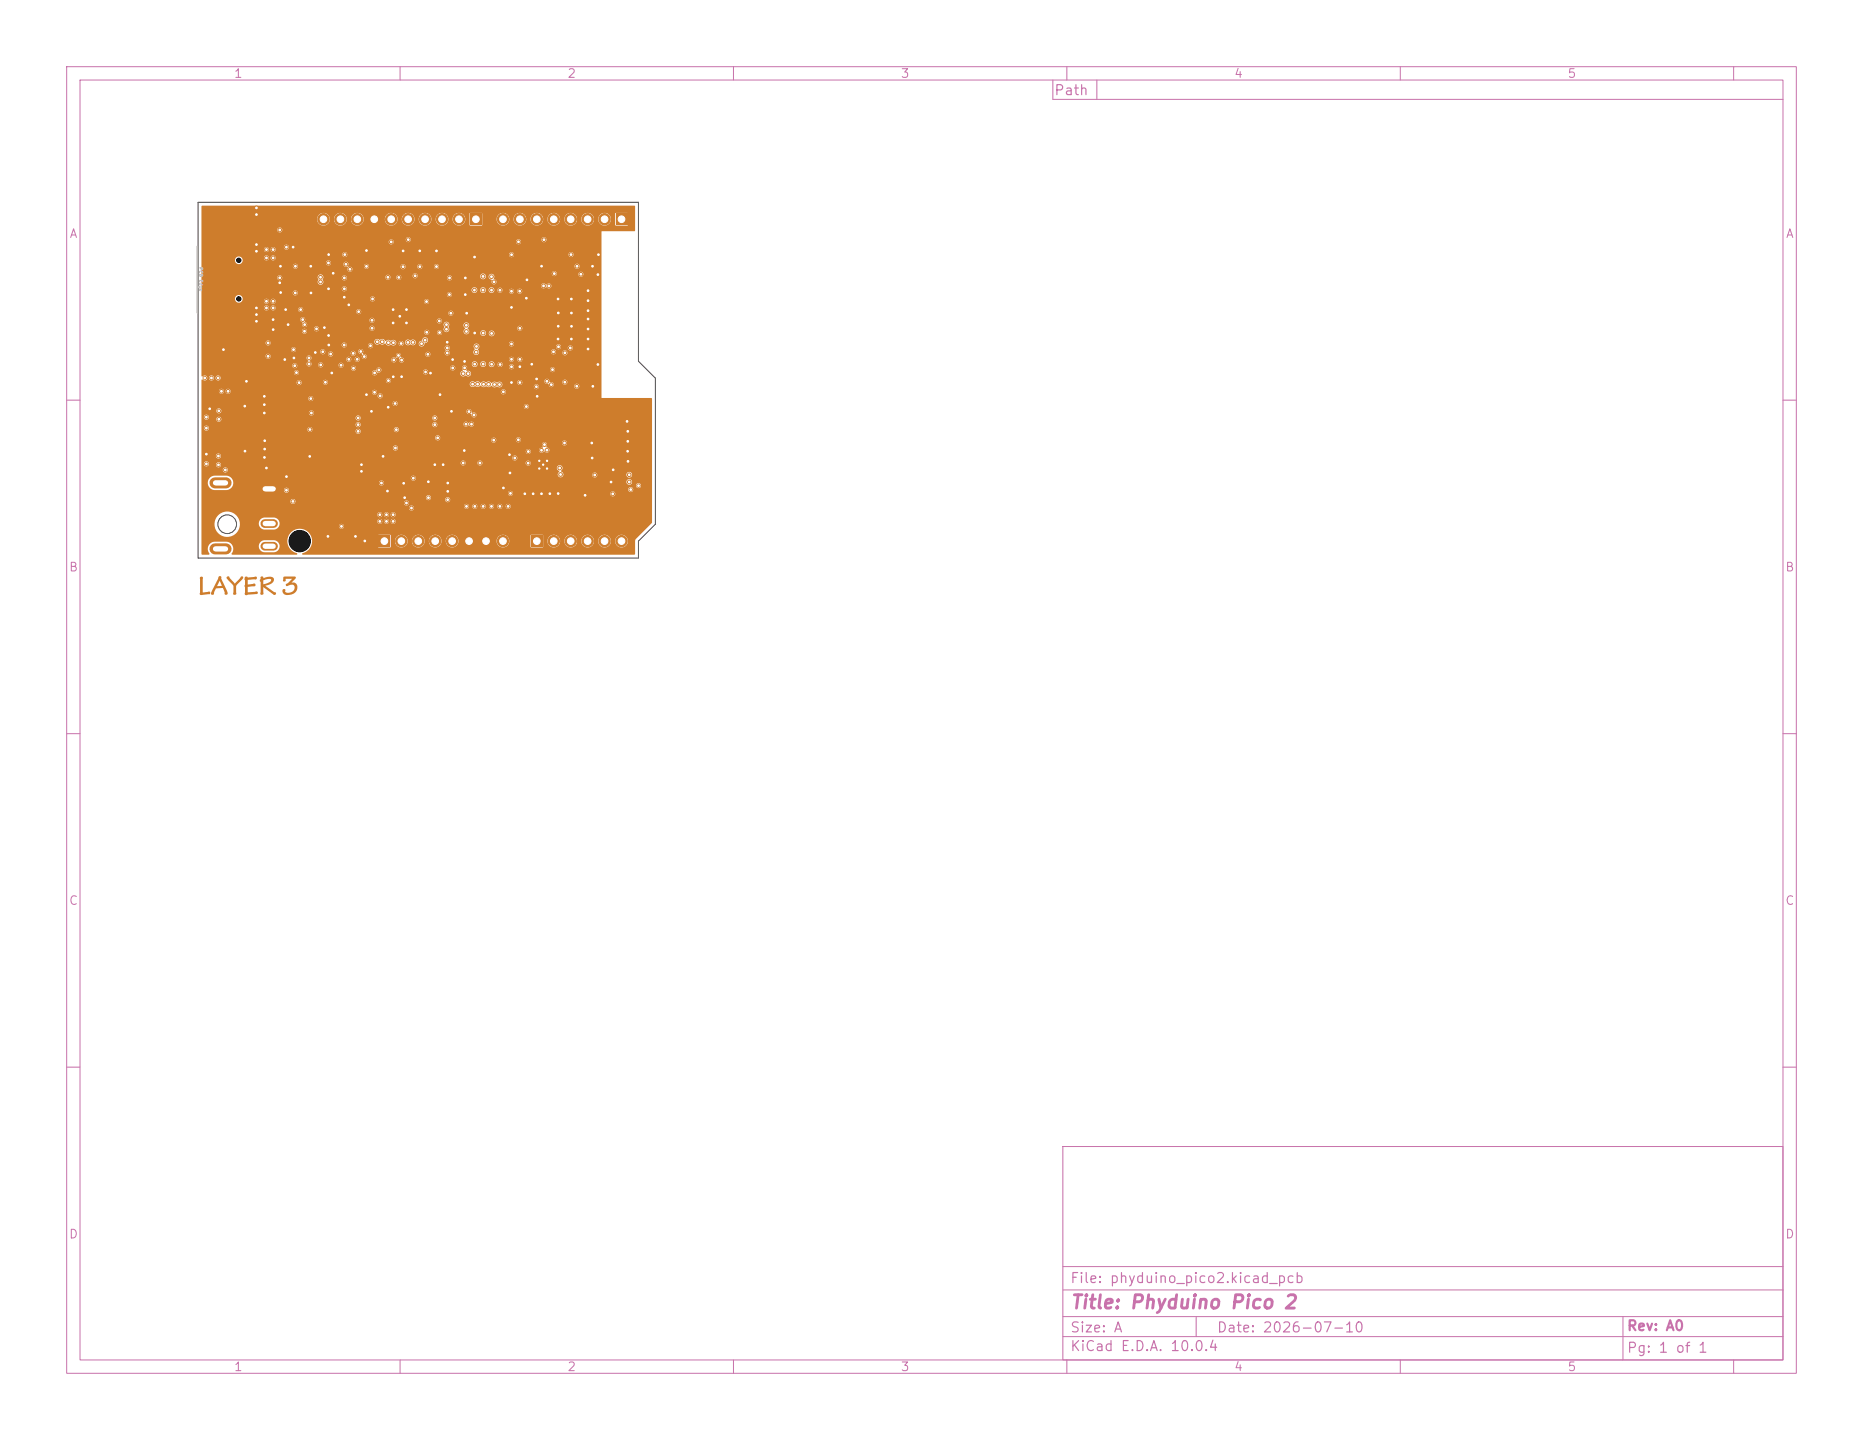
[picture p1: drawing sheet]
<svg xmlns="http://www.w3.org/2000/svg" width="279mm" height="216mm" viewBox="0 0 279 216" stroke-linecap="round" stroke-linejoin="round" font-family="sans-serif">
<defs><g id="words">
<text font-size="2" fill="#c872ab" x="160.4" y="196.7">Title: Phyduino Pico 2</text>
<g font-size="1.5" fill="#c872ab">
<text x="158" y="14.6">Path</text>
<text x="160.4" y="192.7">File: phyduino_pico2.kicad_pcb</text>
<text x="160.4" y="202.9">KiCad E.D.A. 10.0.4</text>
<text x="160.4" y="200.1">Size: A</text>
<text x="182.4" y="200.1">Date: 2026-07-10</text>
<text x="243.9" y="199.9">Rev: A0</text>
<text x="243.9" y="203.2">Pg: 1 of 1</text>
</g>
<g font-size="1.3" fill="#c872ab">
<text x="35" y="12">1</text>
<text x="85" y="12">2</text>
<text x="135" y="12">3</text>
<text x="185" y="12">4</text>
<text x="235" y="12">5</text>
<text x="10.3" y="36">A</text>
<text x="267.7" y="36">A</text>
<text x="10.3" y="86">B</text>
<text x="267.7" y="86">B</text>
<text x="10.3" y="136">C</text>
<text x="267.7" y="136">C</text>
<text x="10.3" y="186">D</text>
<text x="267.7" y="186">D</text>
<text x="35" y="205.9">1</text>
<text x="85" y="205.9">2</text>
<text x="135" y="205.9">3</text>
<text x="185" y="205.9">4</text>
<text x="235" y="205.9">5</text>
</g>
<text font-size=".5" fill="#c2c2c2" x="29.8" y="40" transform="rotate(90 29.8 40)">PCB Edge</text>
</g></defs>
<path d="M0 0h279.4v215.9h-279.4z" fill="#fff" stroke="#fff" stroke-width=".15"/>
<g fill="none" stroke="#c872ab" stroke-width=".15">
<path d="M10 10h259.4v195.9h-259.4zM12 12h255.4v191.9h-255.4zM60 10v2M110 10v2M157.9 12v2.9h109.5M160 10v2M164.5 12v2.9M210 10v2M260 10v2M10 60h2M267.4 60h2M10 110h2"/>
<path d="M267.4 110h2M10 160h2M159.4 171.9h108v32h-108zM267.4 160h2M159.4 197.4h108M159.4 193.4h108M159.4 189.9h108M179.4 197.4v3M243.4 197.4v6.5M60 203.9v2M110 203.9v2M159.4 200.4h108"/>
<path d="M160 203.9v2M210 203.9v2M260 203.9v2"/>
</g>
<g fill="#ce7d2c">
<path d="M30 86.5a.24 .24 0 0 1 .3 0 .24 .24 0 0 1 .1 .3v2l.8-.1a.22 .22 0 0 1 .4 .2 .22 .22 0 0 1-.4 .2l-.8 .1a.24 .24 0 0 1-.4 0 .24 .24 0 0 1 0-.3z"/>
<path d="M32.8 86.5a.24 .24 0 0 1 .3-.1 .24 .24 0 0 1 .1 .3l.4 1a1.84 1.84 0 0 1 .5 1.3 .25 .25 0 0 1-.3 .2 .25 .25 0 0 1-.1-.4l-.3-.6h-1l-.2 .5a.4 .4 0 0 1-.5 .5l-.1-.3 .5-1 1.2-.1-.4-.7-.3 .8h-.5z"/>
<path d="M34.1 86.5h.3l.8 1 .8-.8a.29 .29 0 0 1 .1-.3 .29 .29 0 0 1 .4 .1 1.32 1.32 0 0 1-.7 .9l-.4 .5v1a.24 .24 0 0 1-.2 .3 .24 .24 0 0 1-.2-.4v-1l-.7-.7a.51 .51 0 0 1-.3-.6z"/>
<path d="M36.7 86.5l.2-.1 .3 .2 .9-.1a.23 .23 0 0 1 .4 0 .23 .23 0 0 1 0 .3 .23 .23 0 0 1-.3 .1h-1v.7l.8-.1a.22 .22 0 0 1 .3 0 .22 .22 0 0 1 0 .3 .22 .22 0 0 1-.3 .1l-.8 .1v.8l1.1-.1a.21 .21 0 0 1 .3 .1 .21 .21 0 0 1-.1 .3l-1.3 .1a.26 .26 0 0 1-.4 0 .26 .26 0 0 1-.1-.4z"/>
<path d="M39.1 86.5a.21 .21 0 0 1 .3-.1 .21 .21 0 0 1 .1 .3 1.21 1.21 0 0 1 1.6 .1 .95 .95 0 0 1-1 .9l-.3 .1 1.3 1a.22 .22 0 0 1 .3 .2 .22 .22 0 0 1-.2 .2 .22 .22 0 0 1-.2-.1l-1.5-1.1v.8a.23 .23 0 0 1-.2 .4 .23 .23 0 0 1-.2-.4v-1.6l-.1-.2h.5v.6a1.16 1.16 0 0 0 1.2-.7l-.3-.1h-.4a1.17 1.17 0 0 1-1 .2z"/>
<path d="M42.5 86.5h1.8v.2l-.6 .7a.77 .77 0 0 1 .9 .4 .77 .77 0 0 1-.2 .9 1.47 1.47 0 0 1-1.9 .3 .33 .33 0 0 1-.2-.5 .33 .33 0 0 1 .5-.1l-.1 .2a.78 .78 0 0 0 1.1 .2 .78 .78 0 0 0 .2-1.1h-.3l-.5 .1a.19 .19 0 0 1-.3 0 .19 .19 0 0 1 .1-.3l.8-.7h-1a.24 .24 0 0 1 0 .3 .24 .24 0 0 1-.4 0z"/>
<path d="M92.4 32h1.7v1.7h-1.7z"/>
</g>
<g fill="#ce7d2c" stroke="#ce7d2c" stroke-width=".15">
<circle cx="90.7" cy="32.9" r=".85"/>
<circle cx="88.1" cy="32.9" r=".85"/>
<circle cx="85.6" cy="32.9" r=".85"/>
<circle cx="83" cy="32.9" r=".85"/>
<circle cx="80.5" cy="32.9" r=".85"/>
<circle cx="78" cy="32.9" r=".85"/>
<circle cx="75.4" cy="32.9" r=".85"/>
</g>
<path d="M79.7 80.3h1.7v1.7h-1.7z" fill="#ce7d2c"/>
<g fill="#ce7d2c" stroke="#ce7d2c" stroke-width=".15">
<circle cx="83" cy="81.1" r=".85"/>
<circle cx="85.6" cy="81.1" r=".85"/>
<circle cx="88.1" cy="81.1" r=".85"/>
<circle cx="90.7" cy="81.1" r=".85"/>
<circle cx="93.2" cy="81.1" r=".85"/>
<circle cx="80.9" cy="70.2" r=".2"/>
<circle cx="82" cy="70.2" r=".2"/>
<circle cx="81.5" cy="69.7" r=".2"/>
<circle cx="80.9" cy="69.1" r=".2"/>
<circle cx="82" cy="69.1" r=".2"/>
</g>
<path d="M39.7 73.3h1.3M39.7 78.5h1.3M39.7 81.9h1.3" fill="none" stroke="#ce7d2c" stroke-width="1.3"/>
<path d="M32.2 72.4h1.7M32.2 82.3h1.7" fill="none" stroke="#ce7d2c" stroke-width="1.7"/>
<path d="M70.5 32h1.7v1.7h-1.7z" fill="#ce7d2c"/>
<g fill="#ce7d2c" stroke="#ce7d2c" stroke-width=".15">
<circle cx="68.8" cy="32.9" r=".85"/>
<circle cx="66.3" cy="32.9" r=".85"/>
<circle cx="63.7" cy="32.9" r=".85"/>
<circle cx="61.2" cy="32.9" r=".85"/>
<circle cx="58.7" cy="32.9" r=".85"/>
<circle cx="56.1" cy="32.9" r=".85"/>
<circle cx="53.6" cy="32.9" r=".85"/>
<circle cx="51" cy="32.9" r=".85"/>
<circle cx="48.5" cy="32.9" r=".85"/>
</g>
<path d="M56.8 80.3h1.7v1.7h-1.7z" fill="#ce7d2c"/>
<g fill="#ce7d2c" stroke="#ce7d2c" stroke-width=".15">
<circle cx="60.2" cy="81.1" r=".85"/>
<circle cx="62.7" cy="81.1" r=".85"/>
<circle cx="65.3" cy="81.1" r=".85"/>
<circle cx="67.8" cy="81.1" r=".85"/>
<circle cx="70.3" cy="81.1" r=".85"/>
<circle cx="72.9" cy="81.1" r=".85"/>
<circle cx="75.4" cy="81.1" r=".85"/>
<circle cx="40" cy="37.4" r=".28"/>
<circle cx="33.2" cy="58.7" r=".27"/>
<circle cx="41" cy="38.7" r=".28"/>
<circle cx="31.7" cy="56.7" r=".25"/>
<circle cx="40" cy="46.2" r=".27"/>
<circle cx="41" cy="45.2" r=".27"/>
<circle cx="32.7" cy="56.7" r=".25"/>
<circle cx="41" cy="46.2" r=".27"/>
<circle cx="40" cy="38.7" r=".28"/>
<circle cx="40" cy="45.2" r=".27"/>
<circle cx="41" cy="37.4" r=".28"/>
<circle cx="30.7" cy="56.7" r=".25"/>
<circle cx="34.2" cy="58.7" r=".27"/>
<circle cx="61.7" cy="76.2" r=".28"/>
<circle cx="61" cy="75.4" r=".28"/>
<circle cx="59.4" cy="64.4" r=".25"/>
<circle cx="65.2" cy="62.7" r=".25"/>
<circle cx="65.2" cy="63.7" r=".25"/>
<circle cx="65.6" cy="65.6" r=".25"/>
<circle cx="78" cy="49.2" r=".28"/>
<circle cx="45.1" cy="46.4" r=".28"/>
<circle cx="30.9" cy="69.6" r=".25"/>
<circle cx="30.9" cy="62.6" r=".25"/>
<circle cx="46.5" cy="64.4" r=".28"/>
<circle cx="64" cy="45.2" r=".27"/>
<circle cx="69.7" cy="55.2" r=".28"/>
<circle cx="42.9" cy="37.1" r=".27"/>
<circle cx="59.1" cy="54" r=".27"/>
<circle cx="87.1" cy="41.1" r=".28"/>
<circle cx="44.3" cy="39.9" r=".27"/>
<circle cx="77.2" cy="68.7" r=".27"/>
<circle cx="53.7" cy="62.7" r=".25"/>
<circle cx="76.7" cy="38.2" r=".27"/>
<circle cx="65.5" cy="40" r=".27"/>
<circle cx="75" cy="43.5" r=".27"/>
<circle cx="91.9" cy="74.1" r=".27"/>
<circle cx="53.7" cy="64.7" r=".25"/>
<circle cx="64.2" cy="53.1" r=".28"/>
<circle cx="51.6" cy="41.7" r=".28"/>
<circle cx="86.5" cy="57.9" r=".28"/>
<circle cx="44" cy="52.4" r=".28"/>
<circle cx="55" cy="39.9" r=".27"/>
<circle cx="81.7" cy="66.7" r=".28"/>
<circle cx="67.6" cy="47" r=".28"/>
<circle cx="76.7" cy="55" r=".28"/>
<circle cx="67.4" cy="44.2" r=".27"/>
<circle cx="82" cy="67.5" r=".27"/>
<circle cx="67.4" cy="41.7" r=".28"/>
<circle cx="55.6" cy="51.8" r=".28"/>
<circle cx="58.2" cy="41.6" r=".28"/>
<circle cx="53.7" cy="63.7" r=".25"/>
<circle cx="84.7" cy="66.4" r=".28"/>
<circle cx="76.7" cy="53.9" r=".27"/>
<circle cx="77.9" cy="43.7" r=".27"/>
<circle cx="41.9" cy="41.7" r=".27"/>
<circle cx="51.6" cy="43.3" r=".27"/>
<circle cx="62.3" cy="41.4" r=".28"/>
<circle cx="78" cy="57.4" r=".28"/>
<circle cx="48.1" cy="54.7" r=".27"/>
<circle cx="53.8" cy="46.7" r=".27"/>
<circle cx="47.5" cy="49.3" r=".27"/>
<circle cx="43" cy="73.5" r=".25"/>
<circle cx="63.8" cy="55.8" r=".28"/>
<circle cx="82.9" cy="55.4" r=".27"/>
<circle cx="86.5" cy="39.9" r=".27"/>
<circle cx="65.9" cy="48.1" r=".27"/>
<circle cx="63" cy="40" r=".27"/>
<circle cx="84.7" cy="57.3" r=".27"/>
<circle cx="67.1" cy="74.9" r=".25"/>
<circle cx="65.9" cy="49.9" r=".27"/>
<circle cx="59.8" cy="53.3" r=".27"/>
<circle cx="55.9" cy="44.8" r=".27"/>
<circle cx="44.3" cy="43.9" r=".27"/>
<circle cx="46.3" cy="53.7" r=".27"/>
<circle cx="78" cy="53.9" r=".28"/>
<circle cx="67.9" cy="55.2" r=".27"/>
<circle cx="80.4" cy="58" r=".27"/>
<circle cx="51.1" cy="54.8" r=".27"/>
<circle cx="75" cy="54.7" r=".27"/>
<circle cx="45.4" cy="47.9" r=".28"/>
<circle cx="85.6" cy="38.2" r=".27"/>
<circle cx="76.7" cy="43.7" r=".28"/>
<circle cx="50" cy="41" r=".27"/>
<circle cx="76.7" cy="57.4" r=".27"/>
<circle cx="88.2" cy="45.1" r=".27"/>
<circle cx="54.2" cy="70.7" r=".27"/>
<circle cx="58.1" cy="73.6" r=".28"/>
<circle cx="52.3" cy="45.7" r=".27"/>
<circle cx="92" cy="70.4" r=".28"/>
<circle cx="57.4" cy="68.4" r=".25"/>
<circle cx="43.2" cy="48.7" r=".28"/>
<circle cx="83.7" cy="74" r=".27"/>
<circle cx="69.7" cy="54.2" r=".27"/>
<circle cx="44.1" cy="53.7" r=".27"/>
<circle cx="66.5" cy="69.7" r=".25"/>
<circle cx="38.5" cy="36.7" r=".27"/>
<circle cx="58.2" cy="61.1" r=".27"/>
<circle cx="59" cy="46.4" r=".28"/>
<circle cx="88.2" cy="52.3" r=".27"/>
<circle cx="83.7" cy="44.8" r=".27"/>
<circle cx="59" cy="48.4" r=".28"/>
<circle cx="83.7" cy="50.8" r=".28"/>
<circle cx="49.2" cy="80.4" r=".28"/>
<circle cx="60.2" cy="56.5" r=".27"/>
<circle cx="65.5" cy="37.6" r=".27"/>
<circle cx="79" cy="42" r=".28"/>
<circle cx="94" cy="63.2" r=".28"/>
<circle cx="49.3" cy="51.7" r=".27"/>
<circle cx="61" cy="48.4" r=".28"/>
<circle cx="94.2" cy="64.7" r=".27"/>
<circle cx="63" cy="37.6" r=".28"/>
<circle cx="78.9" cy="44.7" r=".27"/>
<circle cx="39.7" cy="67.3" r=".25"/>
<circle cx="41" cy="49.4" r=".27"/>
<circle cx="67.7" cy="61.7" r=".25"/>
<circle cx="78.7" cy="74" r=".27"/>
<circle cx="53.3" cy="80.4" r=".28"/>
<circle cx="60" cy="47.4" r=".28"/>
<circle cx="61" cy="46.4" r=".28"/>
<circle cx="89.8" cy="38.2" r=".27"/>
<circle cx="69.6" cy="67.6" r=".28"/>
<circle cx="94.2" cy="66.2" r=".27"/>
<circle cx="33.5" cy="52.4" r=".28"/>
<circle cx="42.7" cy="53.9" r=".25"/>
<circle cx="69.8" cy="41.7" r=".28"/>
<circle cx="47.3" cy="52.9" r=".28"/>
<circle cx="38.5" cy="46.2" r=".27"/>
<circle cx="39.7" cy="68.6" r=".25"/>
<circle cx="87.8" cy="74.3" r=".27"/>
<circle cx="39.6" cy="61.9" r=".25"/>
<circle cx="60.7" cy="74.6" r=".27"/>
<circle cx="36.7" cy="67.6" r=".25"/>
<circle cx="46.6" cy="43.9" r=".27"/>
<circle cx="94.2" cy="69.2" r=".28"/>
<circle cx="80" cy="74" r=".28"/>
<circle cx="76.4" cy="68.2" r=".28"/>
<circle cx="67.9" cy="53.9" r=".28"/>
<circle cx="38.5" cy="37.7" r=".27"/>
<circle cx="55" cy="59.2" r=".25"/>
<circle cx="49.3" cy="38.2" r=".27"/>
<circle cx="89.7" cy="41.2" r=".27"/>
<circle cx="88.2" cy="49.3" r=".27"/>
<circle cx="94.1" cy="67.7" r=".28"/>
<circle cx="55.7" cy="61.7" r=".25"/>
<circle cx="65.2" cy="69.7" r=".25"/>
<circle cx="88.2" cy="46.6" r=".28"/>
<circle cx="88.9" cy="57.9" r=".27"/>
<circle cx="66" cy="59.2" r=".25"/>
<circle cx="67.1" cy="51.3" r=".28"/>
<circle cx="42.1" cy="43.9" r=".28"/>
<circle cx="88.9" cy="39.9" r=".27"/>
<circle cx="67.1" cy="73.7" r=".25"/>
<circle cx="43" cy="71.5" r=".25"/>
<circle cx="39.6" cy="59.4" r=".25"/>
<circle cx="82.5" cy="74" r=".27"/>
<circle cx="54.2" cy="69.7" r=".27"/>
<circle cx="54.7" cy="81.1" r=".27"/>
<circle cx="88.2" cy="47.8" r=".28"/>
<circle cx="80.6" cy="59.4" r=".27"/>
<circle cx="76.5" cy="70.9" r=".27"/>
<circle cx="59" cy="56.5" r=".27"/>
<circle cx="78" cy="55" r=".28"/>
<circle cx="70" cy="47" r=".28"/>
<circle cx="38.5" cy="32.2" r=".27"/>
<circle cx="55" cy="37.6" r=".27"/>
<circle cx="80.5" cy="56.8" r=".28"/>
<circle cx="38.5" cy="48.2" r=".27"/>
<circle cx="88.2" cy="43.6" r=".27"/>
<circle cx="42.1" cy="39.9" r=".27"/>
<circle cx="71.2" cy="38.5" r=".27"/>
<circle cx="37" cy="57.2" r=".25"/>
<circle cx="88.2" cy="50.8" r=".28"/>
<circle cx="83.7" cy="46.9" r=".27"/>
<circle cx="60.5" cy="72.5" r=".27"/>
<circle cx="89.7" cy="54.7" r=".27"/>
<circle cx="49.3" cy="50.3" r=".27"/>
<circle cx="46.4" cy="68.4" r=".27"/>
<circle cx="48.7" cy="49.1" r=".28"/>
<circle cx="85.7" cy="50.8" r=".28"/>
<circle cx="36.7" cy="60.9" r=".25"/>
<circle cx="64.6" cy="55.9" r=".27"/>
<circle cx="85.7" cy="44.8" r=".27"/>
<circle cx="49.8" cy="55.9" r=".27"/>
<circle cx="76.7" cy="46.1" r=".27"/>
<circle cx="38.5" cy="47.2" r=".27"/>
<circle cx="81.2" cy="39.9" r=".28"/>
<circle cx="88.8" cy="68.7" r=".27"/>
<circle cx="75.5" cy="73.2" r=".27"/>
<circle cx="81.2" cy="74" r=".27"/>
<circle cx="41" cy="47.9" r=".27"/>
<circle cx="60.5" cy="37.6" r=".27"/>
<circle cx="46.6" cy="39.9" r=".27"/>
<circle cx="40" cy="70.2" r=".28"/>
<circle cx="71.2" cy="49.9" r=".27"/>
<circle cx="88.8" cy="66.4" r=".27"/>
<circle cx="39.7" cy="66.1" r=".25"/>
<circle cx="31.4" cy="61.3" r=".27"/>
<circle cx="69.8" cy="44.2" r=".27"/>
<circle cx="49.3" cy="43.3" r=".27"/>
<circle cx="38.5" cy="31.2" r=".27"/>
<circle cx="44" cy="37" r=".28"/>
<circle cx="83.7" cy="48.9" r=".27"/>
<circle cx="31" cy="68.1" r=".28"/>
<circle cx="85.7" cy="48.9" r=".27"/>
<circle cx="79.8" cy="54.6" r=".27"/>
<circle cx="64.2" cy="72.2" r=".25"/>
<circle cx="51.6" cy="44.6" r=".28"/>
<circle cx="42.8" cy="46.4" r=".27"/>
<circle cx="39.6" cy="60.7" r=".25"/>
<circle cx="91.6" cy="72.3" r=".27"/>
<circle cx="41.9" cy="42.4" r=".25"/>
<circle cx="85.7" cy="46.9" r=".27"/>
<circle cx="67.1" cy="72.4" r=".25"/>
<circle cx="81.6" cy="35.9" r=".28"/>
<circle cx="77.8" cy="36.2" r=".27"/>
<circle cx="67" cy="49.4" r=".28"/>
<circle cx="48.1" cy="41.6" r=".27"/>
<circle cx="73.7" cy="41.5" r=".28"/>
<circle cx="73.7" cy="50" r=".28"/>
<circle cx="72.5" cy="49.9" r=".28"/>
<circle cx="72.4" cy="41.4" r=".27"/>
<circle cx="71.1" cy="43.5" r=".28"/>
<circle cx="71.2" cy="54.6" r=".27"/>
<circle cx="69.9" cy="48.8" r=".28"/>
<circle cx="72.4" cy="43.5" r=".28"/>
<circle cx="71.4" cy="52.8" r=".27"/>
<circle cx="72.5" cy="54.6" r=".27"/>
<circle cx="73.7" cy="43.5" r=".28"/>
<circle cx="71.5" cy="51.9" r=".27"/>
<circle cx="69.9" cy="49.7" r=".27"/>
<circle cx="73.7" cy="54.6" r=".28"/>
<circle cx="42" cy="34.5" r=".28"/>
<circle cx="51.2" cy="78.9" r=".28"/>
<circle cx="76.6" cy="74" r=".27"/>
<circle cx="78.9" cy="61" r=".27"/>
<circle cx="40.2" cy="51.4" r=".28"/>
<circle cx="58.3" cy="57.1" r=".28"/>
<circle cx="46.4" cy="54.6" r=".27"/>
<circle cx="32.8" cy="61.6" r=".25"/>
<circle cx="44.2" cy="54.8" r=".28"/>
<circle cx="44.5" cy="55.9" r=".27"/>
<circle cx="32.8" cy="62.9" r=".25"/>
<circle cx="44.9" cy="57.4" r=".28"/>
<circle cx="32.8" cy="68.4" r=".25"/>
<circle cx="32.8" cy="69.7" r=".25"/>
<circle cx="46.6" cy="59.8" r=".27"/>
<circle cx="43.9" cy="75.2" r=".25"/>
<circle cx="46.7" cy="61.9" r=".27"/>
<circle cx="48.8" cy="57.3" r=".27"/>
<circle cx="64.3" cy="74.6" r=".25"/>
<circle cx="57" cy="59.4" r=".28"/>
<circle cx="95.8" cy="72.8" r=".25"/>
<circle cx="49.6" cy="53.1" r=".27"/>
<circle cx="45.7" cy="48.7" r=".28"/>
<circle cx="56.8" cy="55.5" r=".27"/>
<circle cx="48.4" cy="52.7" r=".27"/>
<circle cx="56.2" cy="55.9" r=".28"/>
<circle cx="94.6" cy="73.4" r=".25"/>
<circle cx="45.7" cy="49.7" r=".27"/>
<circle cx="56.2" cy="58.8" r=".27"/>
<circle cx="76.7" cy="51.6" r=".27"/>
<circle cx="82.7" cy="57.7" r=".27"/>
<circle cx="51.6" cy="51.7" r=".27"/>
<circle cx="55.8" cy="48" r=".28"/>
<circle cx="67.1" cy="52.9" r=".28"/>
<circle cx="67.1" cy="52.2" r=".28"/>
<circle cx="60.2" cy="51.5" r=".27"/>
<circle cx="59.8" cy="41.6" r=".28"/>
<circle cx="60.2" cy="54" r=".28"/>
<circle cx="60.4" cy="40" r=".28"/>
<circle cx="64" cy="49.8" r=".27"/>
<circle cx="69.5" cy="56" r=".27"/>
<circle cx="63.8" cy="51" r=".27"/>
<circle cx="63.2" cy="51.5" r=".27"/>
<circle cx="70.2" cy="56" r=".27"/>
<circle cx="70.9" cy="57.6" r=".27"/>
<circle cx="61.9" cy="51.3" r=".28"/>
<circle cx="61.2" cy="51.3" r=".28"/>
<circle cx="71.6" cy="57.6" r=".27"/>
<circle cx="72.5" cy="57.6" r=".27"/>
<circle cx="59" cy="51.4" r=".27"/>
<circle cx="73.3" cy="57.6" r=".27"/>
<circle cx="58.2" cy="51.4" r=".27"/>
<circle cx="74.2" cy="57.7" r=".27"/>
<circle cx="57.3" cy="51.2" r=".27"/>
<circle cx="56.6" cy="51.2" r=".27"/>
<circle cx="74.9" cy="57.7" r=".27"/>
<circle cx="61.2" cy="35.9" r=".27"/>
<circle cx="58.7" cy="36.3" r=".27"/>
<circle cx="52.5" cy="40.4" r=".28"/>
<circle cx="84.7" cy="52.9" r=".27"/>
<circle cx="85.5" cy="52.2" r=".27"/>
<circle cx="51.9" cy="39.6" r=".27"/>
<circle cx="40.2" cy="53.4" r=".28"/>
<circle cx="82" cy="57.2" r=".27"/>
<circle cx="55.8" cy="49.2" r=".28"/>
<circle cx="83.8" cy="52" r=".28"/>
<circle cx="52.3" cy="53.9" r=".27"/>
<circle cx="83" cy="52.7" r=".28"/>
<circle cx="53" cy="53" r=".27"/>
<circle cx="82.3" cy="42.9" r=".27"/>
<circle cx="53.6" cy="53.9" r=".27"/>
<circle cx="54.1" cy="52.7" r=".27"/>
<circle cx="81.5" cy="42.9" r=".28"/>
<circle cx="54.6" cy="53.5" r=".27"/>
<circle cx="75.5" cy="58.8" r=".27"/>
<circle cx="53" cy="55.2" r=".27"/>
<circle cx="59.3" cy="67.2" r=".25"/>
<circle cx="59.3" cy="60.5" r=".28"/>
<circle cx="72" cy="69.4" r=".28"/>
<circle cx="74" cy="66" r=".28"/>
<circle cx="77.7" cy="65.9" r=".27"/>
<circle cx="81.2" cy="67.5" r=".27"/>
<circle cx="79.2" cy="67.7" r=".28"/>
<circle cx="71.1" cy="62.2" r=".27"/>
<circle cx="70.7" cy="63.6" r=".28"/>
<circle cx="69.9" cy="63.6" r=".28"/>
<circle cx="79.2" cy="69.4" r=".27"/>
<circle cx="70.3" cy="61.7" r=".27"/>
<circle cx="67" cy="48.7" r=".28"/>
<circle cx="48.1" cy="42.3" r=".27"/>
<circle cx="83.1" cy="41" r=".27"/>
<circle cx="74.1" cy="42.3" r=".28"/>
<circle cx="69.5" cy="69.4" r=".28"/>
<circle cx="62" cy="71.7" r=".27"/>
<circle cx="57.2" cy="72.4" r=".28"/>
<circle cx="49.3" cy="39.4" r=".27"/>
<circle cx="89.2" cy="71.2" r=".28"/>
<circle cx="51.7" cy="38.2" r=".27"/>
<circle cx="59" cy="78.2" r=".28"/>
<circle cx="71.2" cy="75.9" r=".27"/>
<circle cx="72.5" cy="75.9" r=".27"/>
<circle cx="59" cy="77.2" r=".28"/>
<circle cx="73.7" cy="75.9" r=".27"/>
<circle cx="75" cy="75.9" r=".28"/>
<circle cx="58" cy="78.2" r=".28"/>
<circle cx="70" cy="75.9" r=".27"/>
<circle cx="58" cy="77.2" r=".28"/>
<circle cx="33.8" cy="70.5" r=".25"/>
<circle cx="57" cy="77.2" r=".28"/>
<circle cx="76.2" cy="75.9" r=".27"/>
<circle cx="57" cy="78.2" r=".28"/>
<circle cx="30.9" cy="64.2" r=".25"/>
<circle cx="84.1" cy="71.1" r=".27"/>
<circle cx="94.4" cy="72.3" r=".27"/>
<circle cx="94.4" cy="71.2" r=".27"/>
<circle cx="83.9" cy="70.2" r=".28"/>
</g>
<path d="M30.2 30.9h65v3.8h-5v25h7.5l.1 .1v18.5l-2.5 2.6-.1 2.2-49.8 .1-.1-.2a1.95 1.95 0 0 0 1.3-2.7h10.1v1.7l.1 .1h1.7l.1-1.1h.6v.2a.96 .96 0 0 0 1.1 .9 .96 .96 0 0 0 .8-1.1h.7v.2a.96 .96 0 0 0 1 .9 .96 .96 0 0 0 .9-1.1h.6v.2a.96 .96 0 0 0 1.1 .9 .96 .96 0 0 0 .8-1.1h.7v.2a.96 .96 0 0 0 1 .9 .96 .96 0 0 0 .9-1.1h5.7v.2a.95 .95 0 0 0 1.5 .7 .95 .95 0 0 0-.2-1.6h3.8v1.7l.1 .1h1.7l.1-1.1h.6v.2a.96 .96 0 0 0 1 .9 .96 .96 0 0 0 .9-1.1h.6v.2a.96 .96 0 0 0 1.1 .9 .96 .96 0 0 0 .8-1.1h.7v.2a.96 .96 0 0 0 1 .9 .96 .96 0 0 0 .9-1.1h.6v.2a.96 .96 0 0 0 1.1 .9 .96 .96 0 0 0 .8-1.1h.7v.2a.96 .96 0 0 0 1.4 .7 .96 .96 0 0 0 0-1.6 .96 .96 0 0 0-1.4 .7h-.7v-.1a.96 .96 0 0 0-1-.7 .96 .96 0 0 0-.9 .8h-.6l-.1-.1a.96 .96 0 0 0-1-.7 .96 .96 0 0 0-.8 .8h-.7v-.1a.96 .96 0 0 0-1-.7 .96 .96 0 0 0-.9 .8h-.6v-.1a.96 .96 0 0 0-1-.7 .96 .96 0 0 0-.9 .8h-.6v-.7l-.1-.1h-1.7l-.1 .1-3.9-.1a.96 .96 0 0 0-1.2 .8h-5.7l-.1-.1a.96 .96 0 0 0-1-.7 .96 .96 0 0 0-.8 .8h-.7v-.1a.96 .96 0 0 0-1-.7 .96 .96 0 0 0-.9 .8h-.6l-.1-.1a.96 .96 0 0 0-1-.7 .96 .96 0 0 0-.8 .8h-.7v-.1a.96 .96 0 0 0-1-.7 .96 .96 0 0 0-.9 .8h-.6v-.7l-.1-.1h-1.7l-.1 .1h-10.1l-.1-.2a1.86 1.86 0 0 0-3.1 0 1.86 1.86 0 0 0 1.2 2.9l-.1 .2-9.8-.1 .3-.5-.1-.6h3.9a.91 .91 0 0 0 .8 .8h1.6a.91 .91 0 0 0 .7-1 .91 .91 0 0 0-.8-.8h-1.5l-.3 .1-.4 .4-.1 .5h-3.9a1.07 1.07 0 0 0-.9-.8h-1.9a1.16 1.16 0 0 0-.7 1.9h-1.2v-4.6h2a1.9 1.9 0 0 0 1.8 2 1.9 1.9 0 0 0 2-1.9h2.8l.3 .6 .5 .2h1.7l.3-.2 .3-.3h8.9v.1a.38 .38 0 0 0 .6 .2 .38 .38 0 0 0 0-.6 .38 .38 0 0 0-.6 .3h-8.9v-.5l-.1-.3h14.8a.38 .38 0 0 0 .4 .4 .38 .38 0 0 0 .3-.4h.3v.1a.38 .38 0 0 0 .4 .3 .38 .38 0 0 0 .3-.4h.3v.1a.38 .38 0 0 0 .6 .3 .38 .38 0 0 0 0-.6 .38 .38 0 0 0-.6 .2h-.3v-.1a.38 .38 0 0 0-.4-.2 .38 .38 0 0 0-.3 .3h-.3v-.1a.38 .38 0 0 0-.4-.2 .38 .38 0 0 0-.3 .3h-14.8l-.2-.3-.3-.2h-1.7a.91 .91 0 0 0-.8 1h-2.8v-.3a1.89 1.89 0 0 0-.7-1.2h21.3v.1a.38 .38 0 0 0 .4 .3 .38 .38 0 0 0 .3-.4h.3v.1a.38 .38 0 0 0 .4 .3 .38 .38 0 0 0 .3-.4h.3v.1a.38 .38 0 0 0 .6 .3 .38 .38 0 0 0 0-.6 .38 .38 0 0 0-.6 .2h-.3v-.1a.38 .38 0 0 0-.4-.2 .38 .38 0 0 0-.3 .3h-.3v-.1a.38 .38 0 0 0-.4-.2 .38 .38 0 0 0-.3 .3h-21.3l-.2-.1a1.9 1.9 0 0 0-2.9 1.5h-2v-2.4h31.1v.1a.38 .38 0 0 0 .6 .3 .38 .38 0 0 0 0-.6h7.7v.1a.38 .38 0 0 0 .4 .3 .38 .38 0 0 0 .3-.4h.5v.1a.38 .38 0 0 0 .5 .3 .38 .38 0 0 0 .3-.4h.5v.1a.38 .38 0 0 0 .4 .3 .38 .38 0 0 0 .3-.4h.5v.1a.38 .38 0 0 0 .5 .3 .38 .38 0 0 0 .3-.4h.5v.1a.38 .38 0 0 0 .4 .3 .38 .38 0 0 0 .3-.4h.5v.1a.38 .38 0 0 0 .6 .2 .38 .38 0 0 0 0-.6 .38 .38 0 0 0-.6 .3h-.5v-.1a.38 .38 0 0 0-.4-.3 .38 .38 0 0 0-.3 .4h-.5v-.1a.38 .38 0 0 0-.4-.3 .38 .38 0 0 0-.4 .4h-.5v-.1a.38 .38 0 0 0-.4-.3 .38 .38 0 0 0-.3 .4h-.5v-.1a.38 .38 0 0 0-.4-.3 .38 .38 0 0 0-.4 .4h-.5v-.1a.38 .38 0 0 0-.4-.3 .38 .38 0 0 0-.3 .4h-7.7a.38 .38 0 0 0-.6 .2h-31.1v-1h13.4v.1a.38 .38 0 0 0 .3 .4 .38 .38 0 0 0 .4-.2h16.3v.1a.38 .38 0 0 0 .6 .2 .38 .38 0 0 0 0-.6 .38 .38 0 0 0-.6 .3l-16.3-.1a.38 .38 0 0 0-.3-.5 .38 .38 0 0 0-.4 .3h-13.4v-.5h33.7v.1a.38 .38 0 0 0 .2 .3 .38 .38 0 0 0 .4-.1h2.3v.1a.38 .38 0 0 0 .5 .2 .38 .38 0 0 0 0-.6 .38 .38 0 0 0-.5 .3l-2.2-.1a.38 .38 0 0 0-.2-.5 .38 .38 0 0 0-.5 .3h-33.7v-.7h46v.1a.38 .38 0 0 0 .4 .3 .38 .38 0 0 0 .3-.3h14.6v.1a.38 .38 0 0 0 .6 .3 .38 .38 0 0 0 0-.7 .38 .38 0 0 0-.6 .3h-14.6v-.1a.38 .38 0 0 0-.3-.3 .38 .38 0 0 0-.4 .3h-46v-1.6h1v.2a1.08 1.08 0 0 0 1 1h10.4a.38 .38 0 0 0 .4 .4 .38 .38 0 0 0 .3-.5h50.9v.1a.38 .38 0 0 0 .6 .2 .38 .38 0 0 0 0-.6 .38 .38 0 0 0-.6 .3h-50.9v-.1a.38 .38 0 0 0-.4-.2 .38 .38 0 0 0-.3 .4h-8.4l.1-.1a1.07 1.07 0 0 0 .7-1h21.8v.1a.38 .38 0 0 0 .6 .3h38v.1a.38 .38 0 0 0 .6 .2 .38 .38 0 0 0 0-.6 .38 .38 0 0 0-.6 .3h-38l.2-.3-.1-.3h36.4v.1a.43 .43 0 0 0 .7 .3 .43 .43 0 0 0 0-.7 .43 .43 0 0 0-.7 .3h-36.4a.38 .38 0 0 0-.4-.1 .38 .38 0 0 0-.3 .3h-21.8l-.1-.4-.2-.4h26.9a.38 .38 0 0 0 .5 .5 .38 .38 0 0 0 .2-.7 .38 .38 0 0 0-.7 .2h-26.9l-.7-.3h-1.9a1.08 1.08 0 0 0-.9 1h-1v-1.9h3.2v.1a.38 .38 0 0 0 .6 .3 .38 .38 0 0 0-.1-.7h49.6v.2l.4 .4a.43 .43 0 0 0-.1 .8 .43 .43 0 0 0 .7-.3h4.3v.1a.38 .38 0 0 0 .5 .3 .38 .38 0 0 0 .3-.5h4.3v.1a.43 .43 0 0 0 .7 .3 .43 .43 0 0 0 0-.7 .43 .43 0 0 0-.7 .3h-4.4a.38 .38 0 0 0-.3-.3 .38 .38 0 0 0-.4 .4h-4.3l-.4-.6a.44 .44 0 0 0 .1-.8 .44 .44 0 0 0-.7 .3h-49.8l-.3 .3h-3.2v-.9h.4a.38 .38 0 0 0 .3 .4 .38 .38 0 0 0 .4-.3h1.1v.1a.38 .38 0 0 0 .6 .3 .38 .38 0 0 0 0-.6h36.1v.1a.38 .38 0 0 0 .4 .3 .38 .38 0 0 0 .3-.4h1.8v.1a.38 .38 0 0 0 .4 .3 .38 .38 0 0 0 .4-.4h6.4v.1a.38 .38 0 0 0 .6 .3 .38 .38 0 0 0 0-.7 .38 .38 0 0 0-.6 .3h-6.4a.38 .38 0 0 0-.4-.4 .38 .38 0 0 0-.4 .4h-1.8v-.1a.38 .38 0 0 0-.4-.3 .38 .38 0 0 0-.3 .4l-36.4-.1-.2 .2-.1 .1h-1.1a.38 .38 0 0 0-.3-.4 .38 .38 0 0 0-.4 .3h-.4v-1.2h2.2v.1a.38 .38 0 0 0 .2 .3 .38 .38 0 0 0 .4-.1h43.8v.1a.38 .38 0 0 0 .6 .3 .38 .38 0 0 0 0-.6 .38 .38 0 0 0-.6 .2h-43.7a.38 .38 0 0 0-.2-.6 .38 .38 0 0 0-.5 .3h-2.2v-.6h48.7a.38 .38 0 0 0 .5 .3 .38 .38 0 0 0 .1-.5h1.3v.1a.44 .44 0 0 0 .4 .3 .44 .44 0 0 0 .4-.2 .4 .4 0 0 0 .7 0 .4 .4 0 0 0-.3-.6v-.5l-.1-.2h2.4a.38 .38 0 0 0 .5 .4 .38 .38 0 0 0 .1-.6 .38 .38 0 0 0-.6 .1v.1h-2.4a.39 .39 0 0 0-.6 0 .39 .39 0 0 0 .1 .6v.1l-.4 .1-.2 .3h-1.3a.38 .38 0 0 0-.4-.2 .38 .38 0 0 0-.2 .4h-48.7v-.6h28.7v.1a.38 .38 0 0 0 .6 .3 .38 .38 0 0 0 0-.6 .38 .38 0 0 0-.6 .2h-28.7v-1.5h35.1v.1a.38 .38 0 0 0 .6 .2h7.8v.1a.38 .38 0 0 0 .4 .4 .38 .38 0 0 0 .3-.5h3v.1a.38 .38 0 0 0 .5 .3 .38 .38 0 0 0 0-.7 .38 .38 0 0 0-.5 .3l-3-.1a.38 .38 0 0 0-.4-.2 .38 .38 0 0 0-.3 .3h-7.8a.38 .38 0 0 0-.1-.6 .38 .38 0 0 0-.5 .3h-35.1v-1.5h.4v.1a.38 .38 0 0 0 .3 .4 .38 .38 0 0 0 .4-.2h14.8a.38 .38 0 0 0 .3 .4 .38 .38 0 0 0 .4-.2h6.5v.1a.38 .38 0 0 0 .6 .3 .38 .38 0 0 0 0-.6h5.2v.1a.38 .38 0 0 0 .5 .2 .38 .38 0 0 0 0-.6 .38 .38 0 0 0-.5 .3h-5.2a.38 .38 0 0 0-.6 .2h-6.5v-.1a.38 .38 0 0 0-.2-.5 .38 .38 0 0 0-.5 .4l-14.8-.1a.38 .38 0 0 0-.3-.5 .38 .38 0 0 0-.4 .3h-.4v-.5h23.1v.1a.38 .38 0 0 0 .5 .3 .38 .38 0 0 0 .3-.4h10.7v.1a.38 .38 0 0 0 .5 .3 .38 .38 0 0 0 .3-.5h3.9v.1a.44 .44 0 0 0 .4 .4 .44 .44 0 0 0 .4-.2 .4 .4 0 0 0 .6 .2 .4 .4 0 0 0 .1-.6 .4 .4 0 0 0-.6 0h-.2a.38 .38 0 0 0-.4-.2 .38 .38 0 0 0-.3 .3h-3.9a.38 .38 0 0 0-.4-.2 .38 .38 0 0 0-.4 .3h-10.7v-.1a.38 .38 0 0 0-.4-.2 .38 .38 0 0 0-.4 .3h-23.1v-1.1h.4v.1a.38 .38 0 0 0 .2 .3 .38 .38 0 0 0 .4-.1h1.2v.1a.38 .38 0 0 0 .6 .3 .38 .38 0 0 0 .1-.6h20.2v.1a.38 .38 0 0 0 .5 .3 .38 .38 0 0 0 .3-.4h10.7v.1a.38 .38 0 0 0 .6 .3 .38 .38 0 0 0 0-.6 .38 .38 0 0 0-.6 .2h-10.7v-.1a.38 .38 0 0 0-.4-.2 .38 .38 0 0 0-.4 .3h-20.2a.38 .38 0 0 0-.7 .2h-1.1a.38 .38 0 0 0-.2-.6 .38 .38 0 0 0-.5 .3h-.4v-.9h2.2a.38 .38 0 0 0 .3 .4 .38 .38 0 0 0 .4-.1h13.2v.1a.38 .38 0 0 0 .6 .3 .38 .38 0 0 0 .1-.6h23v.1a.48 .48 0 0 0 .7 .2 .41 .41 0 0 0 .3 .6 .41 .41 0 0 0 .4-.5 .55 .55 0 0 0-.6-.2 .42 .42 0 0 0-.3-.5 .42 .42 0 0 0-.5 .3l-23.1-.1a.38 .38 0 0 0-.6 .3l-13.2-.1a.38 .38 0 0 0-.1-.5 .38 .38 0 0 0-.6 .3h-2.2v-.7h48.4v.1a.38 .38 0 0 0 .5 .3 .38 .38 0 0 0 0-.7 .38 .38 0 0 0-.5 .3h-48.4v-.4h28.7a.38 .38 0 0 0 .6 .3 .38 .38 0 0 0 0-.6 .38 .38 0 0 0-.6 .3h-28.7v-.8h16v.1a.38 .38 0 0 0 .6 .3 .38 .38 0 0 0 0-.7 .38 .38 0 0 0-.6 .3h-16v-.4h26.4v.1a.38 .38 0 0 0 .6 .3 .38 .38 0 0 0 0-.7 .38 .38 0 0 0-.6 .3h-26.4v-.7h2.6v.1a.38 .38 0 0 0 .5 .3 .38 .38 0 0 0 .3-.4h.2v.1a.38 .38 0 0 0 .4 .3 .38 .38 0 0 0 .4-.2h21.2v.1a.38 .38 0 0 0 .5 .3 .38 .38 0 0 0 .2-.5h18.6v.1a.38 .38 0 0 0 .6 .3 .38 .38 0 0 0 0-.7 .38 .38 0 0 0-.6 .3h-18.6a.38 .38 0 0 0-.4-.3 .38 .38 0 0 0-.3 .4l-21.2-.1a.38 .38 0 0 0-.3-.4 .38 .38 0 0 0-.5 .3h-.2v-.1a.38 .38 0 0 0-.4-.2 .38 .38 0 0 0-.4 .3h-2.6v-1.3h14.3v.1a.38 .38 0 0 0 .4 .3 .38 .38 0 0 0 .3-.4h3.2v.1a.38 .38 0 0 0 .3 .3 .38 .38 0 0 0 .4-.2h21.3v.2a.49 .49 0 0 0 .4 .3 .49 .49 0 0 0 .5-.1 .55 .55 0 0 0 .8-.1l.1 .1a.54 .54 0 0 0 .7 0 .44 .44 0 0 0 .7 0h.2a.52 .52 0 0 0 .8 0 .44 .44 0 0 0 .6 0h4.9v.1a.38 .38 0 0 0 .5 .3 .38 .38 0 0 0 0-.6 .38 .38 0 0 0-.5 .2h-4.9h.1a.42 .42 0 0 0-.1-.6h2.4v.1a.38 .38 0 0 0 .5 .3 .38 .38 0 0 0 .2-.6h3.3v.1a.5 .5 0 0 0 .7 .4 .38 .38 0 0 0 .3 .4 .38 .38 0 0 0 .4-.1h3.1v.1a.38 .38 0 0 0 .6 .2 .38 .38 0 0 0 0-.6 .38 .38 0 0 0-.6 .3l-3.1-.1a.45 .45 0 0 0-.1-.4 .45 .45 0 0 0-.5-.1h1.9a.38 .38 0 0 0 .5 .4 .38 .38 0 0 0 .2-.7 .38 .38 0 0 0-.6 .2l-.1 .1-1.9-.1a.38 .38 0 0 0-.3-.4 .38 .38 0 0 0-.5 .3h-3.3a.38 .38 0 0 0-.4-.1 .38 .38 0 0 0-.3 .3h-2.8a.34 .34 0 0 1-.6-.1l-.4 .2h-.2a.55 .55 0 0 0-.7-.1h-.1a.56 .56 0 0 0-.7 .1h-.1a.52 .52 0 0 0-.8-.1h-.1a.43 .43 0 0 0-.7 .2h-21.3l.1-.2-.2-.3h8.9a.38 .38 0 0 0 .5 .4 .38 .38 0 0 0 .1-.6 .38 .38 0 0 0-.6 .1v.1h-8.9a.38 .38 0 0 0-.6 .3l-3.2-.1a.38 .38 0 0 0-.4-.2 .38 .38 0 0 0-.3 .3h-14.3v-.3a.28 .28 0 0 1 .5 0h.2l.2-.4h.2a.38 .38 0 0 0 .4 .4 .38 .38 0 0 0 .4-.4h.2v.1a.38 .38 0 0 0 .6 .3 .38 .38 0 0 0 0-.6 .38 .38 0 0 0-.6 .2h-.2v-.1a.38 .38 0 0 0-.4-.2 .38 .38 0 0 0-.4 .3h-.2v-.1a.48 .48 0 0 0-.8 0l-.1-.7h13.9v.1a.38 .38 0 0 0 .4 .3 .38 .38 0 0 0 .3-.3h11v.1a.42 .42 0 0 0 .5 .3 .42 .42 0 0 0 .3-.5l.5-.1h6.3a.38 .38 0 0 0 .3 .4 .38 .38 0 0 0 .4-.1h4.9v.1a.5 .5 0 0 0 .9 .2 .44 .44 0 0 0 .6 .1 .44 .44 0 0 0 .1-.6 .44 .44 0 0 0-.6-.2l-.1-.1 .1-.1h12.5v.1a.38 .38 0 0 0 .6 .2 .38 .38 0 0 0 0-.6 .38 .38 0 0 0-.6 .3h-12.5v-.1a.38 .38 0 0 0-.2-.5 .38 .38 0 0 0-.5 .2 .38 .38 0 0 0 .1 .5l-.4 .5h-4.9a.38 .38 0 0 0-.2-.6 .38 .38 0 0 0-.5 .3h-6.3l.1-.3-.2-.3h10.5a.38 .38 0 0 0 .5 .4 .38 .38 0 0 0 .2-.6 .38 .38 0 0 0-.6 .1l-.1 .1h-10.5a.46 .46 0 0 0-.6 .4l-.1 .1a.37 .37 0 0 0-.5 .3l-11-.1a.38 .38 0 0 0-.3-.3 .38 .38 0 0 0-.4 .3h-13.9v-1h13.6v.1a.38 .38 0 0 0 .6 .3h8.2v.1a.38 .38 0 0 0 .6 .2 .38 .38 0 0 0 0-.6 .38 .38 0 0 0-.6 .3l-8.2-.1a.38 .38 0 0 0 0-.6 .38 .38 0 0 0-.6 .3h-13.6v-1.4h9.6v.1a.38 .38 0 0 0 .3 .3 .38 .38 0 0 0 .4-.2h5.5v.3a.22 .22 0 0 1 .2 .2 .22 .22 0 0 1-.2 .2 .38 .38 0 0 0 .2 .6 .38 .38 0 0 0 .5-.2h1v.1a.38 .38 0 0 0 .4 .3 .38 .38 0 0 0 .4-.4h2.3v.1a.38 .38 0 0 0 .5 .3 .38 .38 0 0 0 .2-.6h19.3v.2a.43 .43 0 0 0 .5 .3 .43 .43 0 0 0 .3-.5h.4v.1a.43 .43 0 0 0 .5 .4 .43 .43 0 0 0 .4-.4h.4v.1a.43 .43 0 0 0 .5 .3 .43 .43 0 0 0 .4-.4h.4v.1a.38 .38 0 0 0 .6 .2h1.1v.1a.38 .38 0 0 0 .6 .3 .38 .38 0 0 0 0-.6 .38 .38 0 0 0-.6 .2h-1.1h.1a.38 .38 0 0 0-.2-.6 .38 .38 0 0 0-.5 .3h-.4a.43 .43 0 0 0-.5-.4 .43 .43 0 0 0-.4 .4l-.4-.1a.43 .43 0 0 0-.4-.3 .43 .43 0 0 0-.5 .3h-.4v-.1a.43 .43 0 0 0-.5-.2 .43 .43 0 0 0-.3 .3h-19.3a.38 .38 0 0 0-.4-.1 .38 .38 0 0 0-.3 .3h-2.3a.38 .38 0 0 0-.4-.4 .38 .38 0 0 0-.4 .4h-1l-.2-.7 .2-.2h5.2l.1 .2a.38 .38 0 0 0 .4 .2 .38 .38 0 0 0 .3-.4h.5v.1a.38 .38 0 0 0 .4 .3 .38 .38 0 0 0 .3-.3h4.8v.1a.41 .41 0 0 0 .6 .3 .41 .41 0 0 0 .1-.6h.5a.39 .39 0 0 0 .3 .7 .39 .39 0 0 0 .4-.6h15.7v.1a.38 .38 0 0 0 .5 .3 .38 .38 0 0 0 .3-.4h.5v.1a.38 .38 0 0 0 .6 .3 .38 .38 0 0 0 0-.6 .38 .38 0 0 0-.6 .2h-.5a.38 .38 0 0 0-.4-.3 .38 .38 0 0 0-.4 .3h-15.7l-.5-.3v-.4h3.7a.38 .38 0 0 0 .5 .4 .38 .38 0 0 0 .1-.6 .38 .38 0 0 0-.6 .1v.1h-3.7a.42 .42 0 0 0-.6-.1 .42 .42 0 0 0-.1 .6l-.1 .1a.39 .39 0 0 0-.6 .2h-4.8v-.1a.38 .38 0 0 0-.3-.3 .38 .38 0 0 0-.4 .3h-.5v-.1a.38 .38 0 0 0-.4-.2 .38 .38 0 0 0-.4 .3h-5.2a.38 .38 0 0 0-.3-.5 .38 .38 0 0 0-.4 .3h-5.4a.38 .38 0 0 0-.3-.5 .38 .38 0 0 0-.5 .3h-9.6v-1h13.4v.1a.38 .38 0 0 0 .3 .3 .38 .38 0 0 0 .4-.1h3.7v.1a.38 .38 0 0 0 .7 .2h.5v.1a.38 .38 0 0 0 .5 .3 .38 .38 0 0 0 .2-.5h2.7v.1a.38 .38 0 0 0 .6 .3 .38 .38 0 0 0 0-.6h.5a.5 .5 0 0 0 .6 .4v.1a.38 .38 0 0 0 .3 .6 .38 .38 0 0 0 .4-.4 .38 .38 0 0 0-.5-.3l-.1-.1a.39 .39 0 0 0-.1-.6 .39 .39 0 0 0-.6 .3l-.8-.1-.2 .1-.1 .2h-2.7a.38 .38 0 0 0-.4-.2 .38 .38 0 0 0-.3 .3h-.5a.38 .38 0 0 0-.1-.6 .38 .38 0 0 0-.6 .3h-3.7a.38 .38 0 0 0-.1-.6 .38 .38 0 0 0-.6 .3h-13.4v-1h9.6v.1a.38 .38 0 0 0 .3 .3 .38 .38 0 0 0 .4-.1h10.7v.1a.38 .38 0 0 0 .4 .3 .38 .38 0 0 0 .4-.3h3.2v.1a.38 .38 0 0 0 .6 .2h10.9l.1 .3a.29 .29 0 0 1-.1 .5 .38 .38 0 0 0 .4 .4 .38 .38 0 0 0 .3-.6h3.6v.2a.43 .43 0 0 0 .5 .3 .43 .43 0 0 0 .3-.5h10.8v.1a.38 .38 0 0 0 .4 .3 .38 .38 0 0 0 .4-.2h.9a.38 .38 0 0 0 .6 .3 .38 .38 0 0 0 0-.6 .38 .38 0 0 0-.6 .3l-.9-.1a.38 .38 0 0 0-.3-.4 .38 .38 0 0 0-.5 .3l-10.8-.1a.43 .43 0 0 1 .1-.6l-.1-.3-.3-.2h4.8a.38 .38 0 0 0 .5 .4h6.6v.1a.38 .38 0 0 0 .3 .4 .38 .38 0 0 0 .4-.3h1.1v.1a.38 .38 0 0 0 .5 .3 .38 .38 0 0 0 0-.6 .38 .38 0 0 0-.5 .2h-1.1v-.1a.38 .38 0 0 0-.3-.4 .38 .38 0 0 0-.4 .3h-6.6h.1a.38 .38 0 0 0 0-.6 .38 .38 0 0 0-.6 .2h-4.8a.5 .5 0 0 0-.4 .3 .5 .5 0 0 0 .1 .6l-.2 .3h-3.6l-.1-.1a.39 .39 0 0 0 0-.7 .39 .39 0 0 0-.6 .2h-10.9h.1a.38 .38 0 0 0-.2-.6 .38 .38 0 0 0-.5 .3h-3.2a.38 .38 0 0 0-.3-.4 .38 .38 0 0 0-.5 .3h-10.7l.1-.2-.1-.3h15.6v.1a.5 .5 0 0 0 .9 .2 .57 .57 0 0 0 .8 0 .51 .51 0 0 0 .9 .2 .44 .44 0 0 0 .4 .1 .44 .44 0 0 0 .3-.3h.4a.38 .38 0 0 0 .5 .4 .38 .38 0 0 0 .2-.6h.3v.1a.49 .49 0 0 0 .3 .4 .49 .49 0 0 0 .5-.2 .44 .44 0 0 0 .7-.1h.5v.1a.47 .47 0 0 0 .5 .4 .47 .47 0 0 0 .4-.6 .44 .44 0 0 0 .5-.4 .44 .44 0 0 0-.5-.4 .44 .44 0 0 0-.4 .4l-.3 .2-.2 .3h-.5l.1-.1a.48 .48 0 0 0-.3-.5 .48 .48 0 0 0-.6 .2l-.1-.1a.43 .43 0 0 0-.6 .3h-.3a.38 .38 0 0 0-.4-.2 .38 .38 0 0 0-.3 .4l-.4-.1a.48 .48 0 0 0-.3-.4 .48 .48 0 0 0-.5 .1l-.1-.1a.58 .58 0 0 0-.7 .1 .55 .55 0 0 0-.9-.1 .44 .44 0 0 0-.4-.2 .44 .44 0 0 0-.4 .4l-15.7-.1a.38 .38 0 0 0-.6 .3h-9.6v-1.8h15.1v.1a.38 .38 0 0 0 .3 .3 .38 .38 0 0 0 .4-.2h17.6v.1a.38 .38 0 0 0 .4 .3 .38 .38 0 0 0 .4-.4h1.2v.1a.38 .38 0 0 0 .5 .3 .38 .38 0 0 0 0-.7 .38 .38 0 0 0-.5 .3h-1.2a.38 .38 0 0 0-.4-.4 .38 .38 0 0 0-.4 .4l-17.6-.1a.38 .38 0 0 0-.3-.4 .38 .38 0 0 0-.4 .3h-15.1v-.3h16.9a.38 .38 0 0 0 .5 .4 .38 .38 0 0 0 .2-.5h7.6v.1a.38 .38 0 0 0 .6 .2 .38 .38 0 0 0 0-.6 .38 .38 0 0 0-.6 .3h-7.6a.38 .38 0 0 0-.4-.3 .38 .38 0 0 0-.3 .4h-16.9v-1.4h14.8l.2 .3a.22 .22 0 0 1 .2 .2 .22 .22 0 0 1-.1 .2 .38 .38 0 0 0 .4 .4 .38 .38 0 0 0 .4-.4h20.4l.1 .5a.44 .44 0 0 0 .1 .6 .44 .44 0 0 0 .6 0 .44 .44 0 0 0 0-.7l.1-.3h2.1l.3 .5a.45 .45 0 0 0-.2 .8 .45 .45 0 0 0 .7-.1h1.7v.1a.43 .43 0 0 0 .5 .4 .43 .43 0 0 0 .4-.5h.4v.1a.43 .43 0 0 0 .7 .4 .43 .43 0 0 0 0-.8 .43 .43 0 0 0-.7 .3h-.4a.43 .43 0 0 0-.4-.4 .43 .43 0 0 0-.5 .4h-1.7v-.4l-.2-.3h7.5v.1a.38 .38 0 0 0 .6 .2 .38 .38 0 0 0 0-.6 .38 .38 0 0 0-.6 .3h-7.5a.43 .43 0 0 0 .1-.8 .43 .43 0 0 0-.7 .3h-2.1v-.1a.43 .43 0 0 0-.4-.4 .43 .43 0 0 0-.5 .4h-20.4l-.3-.3a.19 .19 0 0 1-.1-.1 .19 .19 0 0 1 .1-.2h9.6v.1a.38 .38 0 0 0 .4 .3 .38 .38 0 0 0 .4-.3h9.3v.1a.38 .38 0 0 0 .6 .2 .38 .38 0 0 0 0-.6 .38 .38 0 0 0-.6 .3h-9.3a.38 .38 0 0 0-.4-.5 .38 .38 0 0 0-.4 .4h-9.6a.38 .38 0 0 0-.4-.5 .38 .38 0 0 0-.4 .4h-14.8v-1.8h9.4v.1a.38 .38 0 0 0 .4 .3 .38 .38 0 0 0 .3-.4h.3v.1a.38 .38 0 0 0 .3 .3 .38 .38 0 0 0 .4-.1h3.4v.1a.38 .38 0 0 0 .3 .3 .38 .38 0 0 0 .4-.1h8v.1a.38 .38 0 0 0 .3 .3 .38 .38 0 0 0 .4-.2h13.1v.1a.38 .38 0 0 0 .6 .3 .38 .38 0 0 0 0-.7 .38 .38 0 0 0-.6 .3h-13.1a.38 .38 0 0 0-.2-.5 .38 .38 0 0 0-.5 .3h-8a.38 .38 0 0 0-.2-.6 .38 .38 0 0 0-.5 .3l-3.4-.1a.38 .38 0 0 0-.2-.5 .38 .38 0 0 0-.5 .3h-.3v-.1a.38 .38 0 0 0-.4-.2 .38 .38 0 0 0-.3 .3h-9.4v-1.4h5v.2a.58 .58 0 0 0 .5 .5 .58 .58 0 0 0 .6-.3h3.3v.1a.38 .38 0 0 0 .4 .3 .38 .38 0 0 0 .3-.4h.3v.1a.38 .38 0 0 0 .6 .3 .38 .38 0 0 0 0-.6 .38 .38 0 0 0-.6 .2h-.3v-.1a.38 .38 0 0 0-.4-.2 .38 .38 0 0 0-.3 .3h-3.3l.1-.3h19.1l.1 .3 .2 .1h7.8a.38 .38 0 0 0 .5 .4 .38 .38 0 0 0 .1-.6 .38 .38 0 0 0-.6 .1v.1h-7.6a.38 .38 0 0 0 .1-.7 .38 .38 0 0 0-.6 .3l-19.1-.1a.58 .58 0 0 0-.6-.5 .58 .58 0 0 0-.6 .5h-5v-.8h13.7v.1a.38 .38 0 0 0 .3 .3 .38 .38 0 0 0 .4-.2h22.4v.1a.38 .38 0 0 0 .6 .3 .38 .38 0 0 0 0-.6 .38 .38 0 0 0-.6 .2h-22.4a.38 .38 0 0 0-.2-.5 .38 .38 0 0 0-.5 .3h-13.7v-.6h21.1a.38 .38 0 0 0 .3 .4 .38 .38 0 0 0 .4-.3h18.7v.2a.43 .43 0 0 0 .5 .3 .43 .43 0 0 0 .4-.5h.4v.2a.43 .43 0 0 0 .5 .3 .43 .43 0 0 0 .4-.5h.4v.2a.43 .43 0 0 0 .5 .3 .43 .43 0 0 0 .3-.4h.5v.1a.38 .38 0 0 0 .3 .3 .38 .38 0 0 0 .4-.3h1v.1a.38 .38 0 0 0 .5 .3 .38 .38 0 0 0 .3-.4h.5v.1a.38 .38 0 0 0 .5 .3 .38 .38 0 0 0 0-.7 .38 .38 0 0 0-.5 .3h-.5v-.1a.38 .38 0 0 0-.4-.2 .38 .38 0 0 0-.4 .3h-.9a.38 .38 0 0 0-.4-.5 .38 .38 0 0 0-.4 .4l-.5-.1a.43 .43 0 0 0-.4-.3 .43 .43 0 0 0-.4 .3h-.4l-.1-.1a.43 .43 0 0 0-.4-.2 .43 .43 0 0 0-.4 .3h-.4l-.1-.1a.43 .43 0 0 0-.4-.2 .43 .43 0 0 0-.4 .3h-18.7v-.1a.38 .38 0 0 0-.3-.4 .38 .38 0 0 0-.4 .4h-21.1v-.5h50.9v.1a.38 .38 0 0 0 .3 .3 .38 .38 0 0 0 .4-.1h.2a.38 .38 0 0 0 .6 .1 .38 .38 0 0 0 0-.6 .38 .38 0 0 0-.6 0h-.2a.38 .38 0 0 0-.4-.1 .38 .38 0 0 0-.3 .3h-50.9v-1.2h11.4v.1a.38 .38 0 0 0 .4 .3 .38 .38 0 0 0 .3-.5h5.3l.2 .5a.43 .43 0 0 0-.1 .6 .43 .43 0 0 0 .6 0 .43 .43 0 0 0 .1-.6l.1-.4h2.8a.38 .38 0 0 0 .4 .4 .38 .38 0 0 0 .3-.5h5.8v.1a.38 .38 0 0 0 .4 .3 .38 .38 0 0 0 .4-.4h.8v.1a.38 .38 0 0 0 .6 .3 .38 .38 0 0 0 0-.6h1.9v.1a.38 .38 0 0 0 .2 .3 .38 .38 0 0 0 .4-.1h4.5v.1a.38 .38 0 0 0 .6 .3 .38 .38 0 0 0 .1-.6h4.3v.1a.43 .43 0 0 0 .5 .4 .43 .43 0 0 0 .4-.5h.4l.1 .3 .4 .3a.39 .39 0 0 0 .2 .6 .39 .39 0 0 0 .5-.3 .39 .39 0 0 0-.4-.4v-.2a.43 .43 0 0 0-.2-.6 .43 .43 0 0 0-.6 .3h-.4a.43 .43 0 0 0-.5-.4 .43 .43 0 0 0-.4 .4h-4.3a.38 .38 0 0 0-.7 .2h-4.4a.38 .38 0 0 0-.2-.6 .38 .38 0 0 0-.5 .3h-1.9a.38 .38 0 0 0-.6 .2h-.8a.38 .38 0 0 0-.4-.3 .38 .38 0 0 0-.4 .3h-5.8l-.1-.1a.38 .38 0 0 0-.4-.1 .38 .38 0 0 0-.2 .3h-2.8v-.1a.43 .43 0 0 0-.4-.4 .43 .43 0 0 0-.5 .4h-5.3a.38 .38 0 0 0-.4-.2 .38 .38 0 0 0-.3 .3h-11.4v-.6h52.6v.1a.38 .38 0 0 0 .3 .3 .38 .38 0 0 0 .4-.3h3.2v.1a.38 .38 0 0 0 .6 .2 .38 .38 0 0 0 0-.6 .38 .38 0 0 0-.6 .3h-3.2a.38 .38 0 0 0-.3-.5 .38 .38 0 0 0-.4 .4h-52.6v-1.1h13.7v.1a.38 .38 0 0 0 .6 .2 .38 .38 0 0 0 0-.6 .38 .38 0 0 0-.6 .3h-13.7v-.9h5v.1a.58 .58 0 0 0 .5 .5 .58 .58 0 0 0 .6-.2h12.6v.1a.38 .38 0 0 0 .3 .3 .38 .38 0 0 0 .4-.2h1.9v.1a.51 .51 0 0 0 .7 .3v.1a.38 .38 0 0 0 .1 .6 .38 .38 0 0 0 .6-.3 .38 .38 0 0 0-.6-.4l-.1-.1h2.4a.38 .38 0 0 0 .3 .4 .38 .38 0 0 0 .4-.4h4.8v.1a.38 .38 0 0 0 .4 .4 .38 .38 0 0 0 .3-.5h1.8v.1a.38 .38 0 0 0 .4 .4 .38 .38 0 0 0 .3-.5h1.8v.1a.38 .38 0 0 0 .4 .3 .38 .38 0 0 0 .3-.4h20.4v.1a.38 .38 0 0 0 .5 .2 .38 .38 0 0 0 0-.6 .38 .38 0 0 0-.5 .3l-20.4-.1a.38 .38 0 0 0-.4-.2 .38 .38 0 0 0-.3 .3h-1.8v-.1a.38 .38 0 0 0-.4-.2 .38 .38 0 0 0-.3 .3h-1.8v-.1a.38 .38 0 0 0-.4-.2 .38 .38 0 0 0-.3 .3h-4.8a.38 .38 0 0 0-.3-.3 .38 .38 0 0 0-.4 .3h-2.4a.38 .38 0 0 0-.2-.6 .38 .38 0 0 0-.5 .3h-1.9a.38 .38 0 0 0-.2-.5 .38 .38 0 0 0-.5 .3h-12.6l.1-.4-.2-.4h3.4a.38 .38 0 0 0 .4 .4 .38 .38 0 0 0 .3-.4h.3v.1a.38 .38 0 0 0 .6 .3 .38 .38 0 0 0 0-.6 .38 .38 0 0 0-.6 .2h-.3v-.1a.38 .38 0 0 0-.4-.2 .38 .38 0 0 0-.3 .3h-3.4a.58 .58 0 0 0-1 .4h-5v-.9h21.1v.1a.38 .38 0 0 0 .4 .3 .38 .38 0 0 0 .4-.4h24.2v.1a.38 .38 0 0 0 .5 .4 .38 .38 0 0 0 .3-.5h8.2v.1a.38 .38 0 0 0 .5 .3 .38 .38 0 0 0 0-.6 .38 .38 0 0 0-.5 .2h-8.2v-.1a.38 .38 0 0 0-.4-.2 .38 .38 0 0 0-.4 .3h-24.2a.38 .38 0 0 0-.4-.3 .38 .38 0 0 0-.4 .3h-21.1v-.7h9.4v.1a.38 .38 0 0 0 .4 .3 .38 .38 0 0 0 .3-.4h.3v.1a.38 .38 0 0 0 .6 .2 .38 .38 0 0 0 0-.6 .38 .38 0 0 0-.6 .3h-.3v-.1a.38 .38 0 0 0-.4-.3 .38 .38 0 0 0-.3 .4h-9.4v-.4h12.4v.1a.38 .38 0 0 0 .6 .3 .38 .38 0 0 0 0-.7 .38 .38 0 0 0-.6 .3h-12.4v-.8h28.1v.1a.38 .38 0 0 0 .6 .3 .38 .38 0 0 0 0-.6 .38 .38 0 0 0-.6 .2h-28.1v-.3h30.7v.1a.38 .38 0 0 0 .2 .3 .38 .38 0 0 0 .4-.1h15.9v.1a.38 .38 0 0 0 .6 .2 .38 .38 0 0 0-.1-.6h3.3v.1a.38 .38 0 0 0 .6 .3 .38 .38 0 0 0 0-.7 .38 .38 0 0 0-.6 .3h-3.5l-.3 .3h-15.9a.38 .38 0 0 0-.1-.6 .38 .38 0 0 0-.5 .3h-30.7v-1.5h11.4v.1a.38 .38 0 0 0 .6 .3 .38 .38 0 0 0 0-.6 .38 .38 0 0 0-.6 .2h-11.4v-1.6h17.4v.2a.96 .96 0 0 0 1 .8 .96 .96 0 0 0 .9-1h.6v.2a.96 .96 0 0 0 1 .8 .96 .96 0 0 0 .9-1h.6v.2a.96 .96 0 0 0 1.1 .8 .96 .96 0 0 0 .8-1h3.2v.2a.96 .96 0 0 0 1.1 .8 .96 .96 0 0 0 .8-1h.7v.2a.96 .96 0 0 0 1 .8 .96 .96 0 0 0 .9-1h.6v.2a.96 .96 0 0 0 1 .8 .96 .96 0 0 0 .9-1h.6v.2a.96 .96 0 0 0 1.1 .8 .96 .96 0 0 0 .8-1h.7v.2a.95 .95 0 0 0 1.5 .7 .95 .95 0 0 0-.2-1.7h1.2v1.7l.1 .1h1.8v-1h2.2v.2a.96 .96 0 0 0 1 .8 .96 .96 0 0 0 .9-1h.6v.2a.96 .96 0 0 0 1.1 .8 .96 .96 0 0 0 .8-1h.7v.2a.96 .96 0 0 0 1 .8 .96 .96 0 0 0 .9-1h.6v.2a.96 .96 0 0 0 1 .8 .96 .96 0 0 0 .9-1h.6v.2a.96 .96 0 0 0 1.1 .8 .96 .96 0 0 0 .8-1h.7v.2a.96 .96 0 0 0 1 .8 .96 .96 0 0 0 .9-1h.6v.2a.95 .95 0 0 0 1.5 .7 .95 .95 0 0 0-.1-1.7h1.2v1.8h1.9l-.1-1.9-3.2 .1a.96 .96 0 0 0-1.2 .8h-.6l-.1-.2a.96 .96 0 0 0-1-.7 .96 .96 0 0 0-.8 .9h-.7v-.2a.96 .96 0 0 0-1-.7 .96 .96 0 0 0-.9 .9h-.6v-.2a.96 .96 0 0 0-1-.7 .96 .96 0 0 0-.9 .9h-.6l-.1-.2a.96 .96 0 0 0-1-.7 .96 .96 0 0 0-.8 .9h-.7v-.2a.96 .96 0 0 0-1-.7 .96 .96 0 0 0-.9 .9h-.6l-.1-.2a.96 .96 0 0 0-1-.7 .96 .96 0 0 0-.8 .9h-2.2v-.8l-.1-.1-3.1 .1a.96 .96 0 0 0-1.2 .8h-.7v-.2a.96 .96 0 0 0-1-.7 .96 .96 0 0 0-.9 .9h-.6v-.2a.96 .96 0 0 0-1-.7 .96 .96 0 0 0-.9 .9h-.6l-.1-.2a.96 .96 0 0 0-1-.7 .96 .96 0 0 0-.8 .9h-.7v-.2a.96 .96 0 0 0-1-.7 .96 .96 0 0 0-.9 .9h-3.2v-.2a.96 .96 0 0 0-1-.7 .96 .96 0 0 0-.9 .9h-.6v-.2a.96 .96 0 0 0-1-.7 .96 .96 0 0 0-.9 .9h-.6l-.1-.2a.96 .96 0 0 0-1-.7 .96 .96 0 0 0-.8 .9h-17.4z" fill="#ce7d2c"/>
<g fill="none" stroke="#404040" stroke-width=".15">
<path d="M29.7 30.3h66.1v23.9l2.5 2.5v21.9l-2.5 2.5v2.6h-66.1z"/>
<circle cx="34.1" cy="78.6" r="1.4"/>
</g>
<path d="M29.5 36.9v10" fill="none" stroke="#c2c2c2" stroke-width=".15"/>
<g fill="#fff" stroke="#fff" stroke-width=".15">
<circle cx="40" cy="37.4" r=".12"/>
<circle cx="33.2" cy="58.7" r=".12"/>
<circle cx="41" cy="38.7" r=".12"/>
<circle cx="31.7" cy="56.7" r=".13"/>
<circle cx="40" cy="46.2" r=".12"/>
<circle cx="41" cy="45.2" r=".12"/>
<circle cx="32.7" cy="56.7" r=".13"/>
<circle cx="41" cy="46.2" r=".12"/>
<circle cx="40" cy="38.7" r=".12"/>
<circle cx="40" cy="45.2" r=".12"/>
<circle cx="41" cy="37.4" r=".12"/>
<circle cx="30.7" cy="56.7" r=".13"/>
<circle cx="34.2" cy="58.7" r=".12"/>
<circle cx="61.7" cy="76.2" r=".12"/>
<circle cx="61" cy="75.4" r=".12"/>
<circle cx="59.4" cy="64.4" r=".12"/>
<circle cx="65.2" cy="62.7" r=".12"/>
<circle cx="65.2" cy="63.7" r=".12"/>
<circle cx="65.6" cy="65.6" r=".13"/>
<circle cx="78" cy="49.2" r=".13"/>
<circle cx="45.1" cy="46.4" r=".12"/>
<circle cx="30.9" cy="69.6" r=".12"/>
<circle cx="30.9" cy="62.6" r=".12"/>
<circle cx="46.5" cy="64.4" r=".12"/>
<circle cx="64" cy="45.2" r=".13"/>
<circle cx="69.7" cy="55.1" r=".12"/>
<circle cx="42.9" cy="37.1" r=".13"/>
<circle cx="59.1" cy="54" r=".12"/>
<circle cx="87.1" cy="41.1" r=".12"/>
<circle cx="44.3" cy="39.9" r=".13"/>
<circle cx="77.2" cy="68.7" r=".13"/>
<circle cx="53.7" cy="62.7" r=".12"/>
<circle cx="76.7" cy="38.2" r=".12"/>
<circle cx="65.5" cy="40" r=".13"/>
<circle cx="75" cy="43.5" r=".12"/>
<circle cx="91.9" cy="74" r=".13"/>
<circle cx="53.7" cy="64.7" r=".12"/>
<circle cx="64.2" cy="53.1" r=".12"/>
<circle cx="51.6" cy="41.7" r=".12"/>
<circle cx="86.5" cy="57.9" r=".12"/>
<circle cx="44" cy="52.4" r=".12"/>
<circle cx="55" cy="39.9" r=".12"/>
<circle cx="81.7" cy="66.7" r=".12"/>
<circle cx="67.6" cy="47" r=".12"/>
<circle cx="76.7" cy="55" r=".12"/>
<circle cx="67.4" cy="44.2" r=".12"/>
<circle cx="82" cy="67.5" r=".12"/>
<circle cx="67.4" cy="41.7" r=".12"/>
<circle cx="55.6" cy="51.8" r=".13"/>
<circle cx="58.2" cy="41.6" r=".13"/>
<circle cx="53.7" cy="63.7" r=".12"/>
<circle cx="84.7" cy="66.4" r=".12"/>
<circle cx="76.7" cy="53.9" r=".13"/>
<circle cx="77.9" cy="43.7" r=".12"/>
<circle cx="41.9" cy="41.6" r=".13"/>
<circle cx="51.6" cy="43.3" r=".13"/>
<circle cx="62.3" cy="41.3" r=".12"/>
<circle cx="78" cy="57.3" r=".13"/>
<circle cx="48.1" cy="54.7" r=".12"/>
<circle cx="53.8" cy="46.7" r=".12"/>
<circle cx="47.5" cy="49.3" r=".12"/>
<circle cx="43" cy="73.5" r=".12"/>
<circle cx="63.8" cy="55.8" r=".12"/>
<circle cx="82.9" cy="55.4" r=".13"/>
<circle cx="86.5" cy="39.9" r=".12"/>
<circle cx="65.9" cy="48.1" r=".13"/>
<circle cx="63" cy="40" r=".13"/>
<circle cx="84.7" cy="57.3" r=".13"/>
<circle cx="67.1" cy="74.9" r=".12"/>
<circle cx="65.9" cy="49.9" r=".12"/>
<circle cx="59.8" cy="53.3" r=".13"/>
<circle cx="55.9" cy="44.8" r=".12"/>
<circle cx="44.3" cy="43.9" r=".12"/>
<circle cx="46.3" cy="53.7" r=".12"/>
<circle cx="78" cy="53.9" r=".12"/>
<circle cx="67.9" cy="55.2" r=".12"/>
<circle cx="80.4" cy="58" r=".12"/>
<circle cx="51.2" cy="54.8" r=".13"/>
<circle cx="75" cy="54.6" r=".13"/>
<circle cx="45.4" cy="47.9" r=".13"/>
<circle cx="85.6" cy="38.2" r=".13"/>
<circle cx="76.7" cy="43.7" r=".12"/>
<circle cx="50" cy="41" r=".12"/>
<circle cx="76.7" cy="57.3" r=".12"/>
<circle cx="88.2" cy="45.1" r=".12"/>
<circle cx="54.2" cy="70.7" r=".12"/>
<circle cx="58.1" cy="73.6" r=".12"/>
<circle cx="52.3" cy="45.7" r=".12"/>
<circle cx="92" cy="70.4" r=".12"/>
<circle cx="57.4" cy="68.4" r=".12"/>
<circle cx="43.2" cy="48.7" r=".12"/>
<circle cx="83.7" cy="74" r=".13"/>
<circle cx="69.7" cy="54.2" r=".13"/>
<circle cx="44.1" cy="53.7" r=".12"/>
<circle cx="66.5" cy="69.7" r=".13"/>
<circle cx="38.5" cy="36.7" r=".12"/>
<circle cx="58.2" cy="61.1" r=".13"/>
<circle cx="59" cy="46.4" r=".12"/>
<circle cx="88.2" cy="52.3" r=".13"/>
<circle cx="83.7" cy="44.8" r=".12"/>
<circle cx="59" cy="48.4" r=".12"/>
<circle cx="83.7" cy="50.8" r=".12"/>
<circle cx="49.2" cy="80.4" r=".12"/>
<circle cx="60.2" cy="56.5" r=".12"/>
<circle cx="65.5" cy="37.6" r=".13"/>
<circle cx="79" cy="42" r=".12"/>
<circle cx="94" cy="63.2" r=".12"/>
<circle cx="49.3" cy="51.7" r=".12"/>
<circle cx="61" cy="48.4" r=".12"/>
<circle cx="94.1" cy="64.7" r=".12"/>
<circle cx="63" cy="37.6" r=".12"/>
<circle cx="78.9" cy="44.7" r=".13"/>
<circle cx="39.7" cy="67.3" r=".12"/>
<circle cx="41" cy="49.4" r=".12"/>
<circle cx="67.7" cy="61.7" r=".12"/>
<circle cx="78.7" cy="74" r=".12"/>
<circle cx="53.3" cy="80.4" r=".12"/>
<circle cx="60" cy="47.4" r=".12"/>
<circle cx="61" cy="46.4" r=".12"/>
<circle cx="89.7" cy="38.2" r=".13"/>
<circle cx="69.6" cy="67.5" r=".12"/>
<circle cx="94.1" cy="66.2" r=".12"/>
<circle cx="33.5" cy="52.4" r=".12"/>
<circle cx="42.7" cy="53.9" r=".13"/>
<circle cx="69.8" cy="41.7" r=".12"/>
<circle cx="47.3" cy="52.9" r=".12"/>
<circle cx="38.5" cy="46.2" r=".12"/>
<circle cx="39.7" cy="68.6" r=".12"/>
<circle cx="87.7" cy="74.3" r=".13"/>
<circle cx="39.6" cy="61.9" r=".13"/>
<circle cx="60.7" cy="74.6" r=".13"/>
<circle cx="36.7" cy="67.6" r=".12"/>
<circle cx="46.6" cy="43.9" r=".13"/>
<circle cx="94.2" cy="69.2" r=".12"/>
<circle cx="80" cy="74" r=".12"/>
<circle cx="76.4" cy="68.2" r=".12"/>
<circle cx="67.9" cy="53.9" r=".12"/>
<circle cx="38.5" cy="37.7" r=".12"/>
<circle cx="55" cy="59.2" r=".12"/>
<circle cx="49.3" cy="38.2" r=".13"/>
<circle cx="89.7" cy="41.2" r=".13"/>
<circle cx="88.2" cy="49.3" r=".13"/>
<circle cx="94.1" cy="67.7" r=".13"/>
<circle cx="55.7" cy="61.7" r=".12"/>
<circle cx="65.2" cy="69.7" r=".12"/>
<circle cx="88.2" cy="46.6" r=".12"/>
<circle cx="88.9" cy="57.9" r=".13"/>
<circle cx="66" cy="59.2" r=".12"/>
<circle cx="67.1" cy="51.3" r=".12"/>
<circle cx="42.1" cy="43.9" r=".12"/>
<circle cx="88.9" cy="39.9" r=".13"/>
<circle cx="67.1" cy="73.7" r=".12"/>
<circle cx="43" cy="71.5" r=".13"/>
<circle cx="39.6" cy="59.4" r=".12"/>
<circle cx="82.5" cy="74" r=".12"/>
<circle cx="54.2" cy="69.7" r=".12"/>
<circle cx="54.7" cy="81.1" r=".12"/>
<circle cx="88.2" cy="47.8" r=".12"/>
<circle cx="80.6" cy="59.4" r=".12"/>
<circle cx="76.5" cy="70.9" r=".12"/>
<circle cx="59" cy="56.5" r=".13"/>
<circle cx="78" cy="55" r=".12"/>
<circle cx="70" cy="47" r=".12"/>
<circle cx="38.5" cy="32.2" r=".13"/>
<circle cx="55" cy="37.6" r=".12"/>
<circle cx="80.5" cy="56.8" r=".12"/>
<circle cx="38.5" cy="48.2" r=".12"/>
<circle cx="88.2" cy="43.6" r=".12"/>
<circle cx="42.1" cy="39.9" r=".13"/>
<circle cx="71.2" cy="38.5" r=".12"/>
<circle cx="37" cy="57.2" r=".12"/>
<circle cx="88.2" cy="50.8" r=".12"/>
<circle cx="83.7" cy="46.9" r=".12"/>
<circle cx="60.5" cy="72.5" r=".13"/>
<circle cx="89.7" cy="54.6" r=".13"/>
<circle cx="49.3" cy="50.3" r=".13"/>
<circle cx="46.5" cy="68.4" r=".13"/>
<circle cx="48.6" cy="49.1" r=".12"/>
<circle cx="85.7" cy="50.8" r=".12"/>
<circle cx="36.7" cy="60.9" r=".13"/>
<circle cx="64.6" cy="55.9" r=".12"/>
<circle cx="85.7" cy="44.8" r=".12"/>
<circle cx="49.8" cy="55.9" r=".13"/>
<circle cx="76.7" cy="46.1" r=".12"/>
<circle cx="38.5" cy="47.2" r=".12"/>
<circle cx="81.2" cy="39.9" r=".12"/>
<circle cx="88.8" cy="68.7" r=".12"/>
<circle cx="75.5" cy="73.2" r=".13"/>
<circle cx="81.2" cy="74" r=".12"/>
<circle cx="41" cy="47.9" r=".12"/>
<circle cx="60.5" cy="37.6" r=".13"/>
<circle cx="46.6" cy="39.9" r=".12"/>
<circle cx="40" cy="70.2" r=".12"/>
<circle cx="71.2" cy="49.9" r=".13"/>
<circle cx="88.7" cy="66.4" r=".13"/>
<circle cx="39.7" cy="66.1" r=".13"/>
<circle cx="31.5" cy="61.3" r=".12"/>
<circle cx="69.8" cy="44.2" r=".12"/>
<circle cx="49.3" cy="43.3" r=".13"/>
<circle cx="38.5" cy="31.2" r=".13"/>
<circle cx="44" cy="37" r=".12"/>
<circle cx="83.7" cy="48.9" r=".12"/>
<circle cx="30.9" cy="68.1" r=".12"/>
<circle cx="85.7" cy="48.9" r=".12"/>
<circle cx="79.7" cy="54.6" r=".13"/>
<circle cx="64.2" cy="72.2" r=".13"/>
<circle cx="51.6" cy="44.6" r=".12"/>
<circle cx="42.8" cy="46.4" r=".12"/>
<circle cx="39.6" cy="60.7" r=".12"/>
<circle cx="91.6" cy="72.3" r=".13"/>
<circle cx="41.9" cy="42.4" r=".13"/>
<circle cx="85.7" cy="46.9" r=".13"/>
<circle cx="67.1" cy="72.4" r=".12"/>
<circle cx="81.6" cy="35.9" r=".12"/>
<circle cx="77.8" cy="36.2" r=".13"/>
<circle cx="67" cy="49.4" r=".12"/>
<circle cx="48.1" cy="41.6" r=".13"/>
<circle cx="73.7" cy="41.5" r=".12"/>
<circle cx="73.7" cy="50" r=".13"/>
<circle cx="72.5" cy="49.9" r=".13"/>
<circle cx="72.4" cy="41.4" r=".13"/>
<circle cx="71.1" cy="43.5" r=".12"/>
<circle cx="71.2" cy="54.6" r=".13"/>
<circle cx="69.9" cy="48.8" r=".12"/>
<circle cx="72.4" cy="43.5" r=".12"/>
<circle cx="71.4" cy="52.8" r=".13"/>
<circle cx="72.5" cy="54.6" r=".13"/>
<circle cx="73.7" cy="43.5" r=".12"/>
<circle cx="71.5" cy="51.9" r=".13"/>
<circle cx="70" cy="49.7" r=".13"/>
<circle cx="73.7" cy="54.6" r=".13"/>
<circle cx="42" cy="34.5" r=".12"/>
<circle cx="51.2" cy="78.9" r=".12"/>
<circle cx="76.6" cy="74" r=".13"/>
<circle cx="78.9" cy="61" r=".12"/>
<circle cx="40.2" cy="51.4" r=".12"/>
<circle cx="58.3" cy="57.1" r=".12"/>
<circle cx="46.3" cy="54.6" r=".13"/>
<circle cx="32.8" cy="61.6" r=".13"/>
<circle cx="44.2" cy="54.8" r=".12"/>
<circle cx="44.5" cy="55.9" r=".12"/>
<circle cx="32.8" cy="62.9" r=".13"/>
<circle cx="44.9" cy="57.4" r=".12"/>
<circle cx="32.8" cy="68.4" r=".12"/>
<circle cx="32.8" cy="69.7" r=".12"/>
<circle cx="46.6" cy="59.8" r=".13"/>
<circle cx="43.9" cy="75.2" r=".12"/>
<circle cx="46.7" cy="61.9" r=".13"/>
<circle cx="48.8" cy="57.3" r=".12"/>
<circle cx="64.3" cy="74.6" r=".12"/>
<circle cx="57" cy="59.4" r=".12"/>
<circle cx="95.8" cy="72.8" r=".12"/>
<circle cx="49.6" cy="53.1" r=".13"/>
<circle cx="45.7" cy="48.7" r=".12"/>
<circle cx="56.8" cy="55.5" r=".13"/>
<circle cx="48.4" cy="52.7" r=".13"/>
<circle cx="56.2" cy="55.9" r=".12"/>
<circle cx="94.6" cy="73.4" r=".13"/>
<circle cx="45.7" cy="49.7" r=".13"/>
<circle cx="56.2" cy="58.8" r=".12"/>
<circle cx="76.7" cy="51.6" r=".12"/>
<circle cx="82.7" cy="57.7" r=".12"/>
<circle cx="51.6" cy="51.7" r=".13"/>
<circle cx="55.8" cy="48" r=".12"/>
<circle cx="67.1" cy="52.9" r=".13"/>
<circle cx="67.1" cy="52.2" r=".12"/>
<circle cx="60.2" cy="51.5" r=".12"/>
<circle cx="59.8" cy="41.6" r=".13"/>
<circle cx="60.2" cy="54" r=".12"/>
<circle cx="60.4" cy="40" r=".12"/>
<circle cx="64" cy="49.8" r=".13"/>
<circle cx="69.5" cy="56" r=".13"/>
<circle cx="63.8" cy="51" r=".13"/>
<circle cx="63.2" cy="51.5" r=".12"/>
<circle cx="70.2" cy="56" r=".13"/>
<circle cx="70.9" cy="57.6" r=".12"/>
<circle cx="61.9" cy="51.3" r=".12"/>
<circle cx="61.2" cy="51.3" r=".12"/>
<circle cx="71.6" cy="57.6" r=".12"/>
<circle cx="72.5" cy="57.6" r=".13"/>
<circle cx="59" cy="51.4" r=".12"/>
<circle cx="73.3" cy="57.6" r=".13"/>
<circle cx="58.2" cy="51.4" r=".13"/>
<circle cx="74.2" cy="57.6" r=".13"/>
<circle cx="57.3" cy="51.2" r=".12"/>
<circle cx="56.6" cy="51.2" r=".12"/>
<circle cx="74.9" cy="57.6" r=".13"/>
<circle cx="61.2" cy="35.9" r=".12"/>
<circle cx="58.7" cy="36.3" r=".12"/>
<circle cx="52.5" cy="40.4" r=".12"/>
<circle cx="84.7" cy="52.9" r=".12"/>
<circle cx="85.5" cy="52.2" r=".12"/>
<circle cx="51.9" cy="39.6" r=".12"/>
<circle cx="40.2" cy="53.4" r=".12"/>
<circle cx="82" cy="57.2" r=".12"/>
<circle cx="55.8" cy="49.2" r=".12"/>
<circle cx="83.8" cy="52" r=".12"/>
<circle cx="52.3" cy="53.9" r=".13"/>
<circle cx="83" cy="52.7" r=".12"/>
<circle cx="53" cy="53" r=".12"/>
<circle cx="82.3" cy="42.9" r=".13"/>
<circle cx="53.6" cy="53.9" r=".13"/>
<circle cx="54.1" cy="52.7" r=".13"/>
<circle cx="81.5" cy="42.9" r=".12"/>
<circle cx="54.6" cy="53.5" r=".12"/>
<circle cx="75.5" cy="58.7" r=".12"/>
<circle cx="53" cy="55.2" r=".13"/>
<circle cx="59.3" cy="67.2" r=".13"/>
<circle cx="59.3" cy="60.5" r=".12"/>
<circle cx="72" cy="69.4" r=".12"/>
<circle cx="74" cy="66" r=".12"/>
<circle cx="77.7" cy="65.9" r=".12"/>
<circle cx="81.2" cy="67.5" r=".13"/>
<circle cx="79.2" cy="67.7" r=".13"/>
<circle cx="71.1" cy="62.2" r=".12"/>
<circle cx="70.7" cy="63.6" r=".12"/>
<circle cx="69.9" cy="63.6" r=".12"/>
<circle cx="79.2" cy="69.4" r=".12"/>
<circle cx="70.3" cy="61.7" r=".12"/>
<circle cx="67" cy="48.7" r=".12"/>
<circle cx="48.1" cy="42.3" r=".12"/>
<circle cx="83.1" cy="41" r=".13"/>
<circle cx="74.1" cy="42.3" r=".12"/>
<circle cx="69.5" cy="69.4" r=".13"/>
<circle cx="62" cy="71.7" r=".12"/>
<circle cx="57.2" cy="72.4" r=".12"/>
<circle cx="49.3" cy="39.4" r=".12"/>
<circle cx="89.2" cy="71.2" r=".12"/>
<circle cx="51.7" cy="38.2" r=".13"/>
<circle cx="59" cy="78.2" r=".12"/>
<circle cx="71.2" cy="75.9" r=".12"/>
<circle cx="72.5" cy="75.9" r=".13"/>
<circle cx="59" cy="77.2" r=".12"/>
<circle cx="73.7" cy="75.9" r=".12"/>
<circle cx="75" cy="75.9" r=".12"/>
<circle cx="58" cy="78.2" r=".12"/>
<circle cx="70" cy="75.9" r=".12"/>
<circle cx="58" cy="77.2" r=".12"/>
<circle cx="33.8" cy="70.5" r=".13"/>
<circle cx="57" cy="77.2" r=".12"/>
<circle cx="76.2" cy="75.9" r=".12"/>
<circle cx="57" cy="78.2" r=".12"/>
<circle cx="30.9" cy="64.2" r=".13"/>
<circle cx="84.1" cy="71.1" r=".12"/>
<circle cx="94.4" cy="72.3" r=".13"/>
<circle cx="94.4" cy="71.2" r=".13"/>
<circle cx="83.9" cy="70.2" r=".12"/>
<circle cx="93.2" cy="32.9" r=".5"/>
<circle cx="90.7" cy="32.9" r=".5"/>
<circle cx="88.1" cy="32.9" r=".5"/>
<circle cx="85.6" cy="32.9" r=".5"/>
<circle cx="83.1" cy="32.9" r=".5"/>
<circle cx="80.5" cy="32.9" r=".5"/>
<circle cx="78" cy="32.9" r=".5"/>
<circle cx="75.4" cy="32.9" r=".5"/>
<circle cx="80.5" cy="81.1" r=".5"/>
<circle cx="83.1" cy="81.1" r=".5"/>
<circle cx="85.6" cy="81.1" r=".5"/>
<circle cx="88.1" cy="81.1" r=".5"/>
<circle cx="90.7" cy="81.1" r=".5"/>
<circle cx="93.2" cy="81.1" r=".5"/>
<circle cx="80.9" cy="70.3" r=".1"/>
<circle cx="82" cy="70.3" r=".1"/>
<circle cx="81.5" cy="69.7" r=".1"/>
<circle cx="80.9" cy="69.1" r=".1"/>
<circle cx="82" cy="69.1" r=".1"/>
<circle cx="71.4" cy="32.9" r=".5"/>
<circle cx="68.8" cy="32.9" r=".5"/>
<circle cx="66.3" cy="32.9" r=".5"/>
<circle cx="63.8" cy="32.9" r=".5"/>
<circle cx="61.2" cy="32.9" r=".5"/>
<circle cx="58.7" cy="32.9" r=".5"/>
<circle cx="56.1" cy="32.9" r=".5"/>
<circle cx="53.6" cy="32.9" r=".5"/>
<circle cx="51.1" cy="32.9" r=".5"/>
<circle cx="48.5" cy="32.9" r=".5"/>
<circle cx="57.7" cy="81.1" r=".5"/>
<circle cx="60.2" cy="81.1" r=".5"/>
<circle cx="62.7" cy="81.1" r=".5"/>
<circle cx="65.3" cy="81.1" r=".5"/>
<circle cx="67.8" cy="81.1" r=".5"/>
<circle cx="70.4" cy="81.1" r=".5"/>
<circle cx="72.9" cy="81.1" r=".5"/>
<circle cx="75.4" cy="81.1" r=".5"/>
</g>
<path d="M32.3 72.4h1.5M39.8 73.3h1.2M39.8 78.5h1.2M32.3 82.3h1.5M39.8 81.9h1.2" fill="none" stroke="#fff" stroke-width=".8"/>
<g fill="#000" stroke="#000" stroke-width=".15">
<circle cx="35.8" cy="39" r=".33"/>
<circle cx="35.8" cy="44.8" r=".33"/>
<circle cx="44.9" cy="81.1" r="1.6"/>
</g>
<use href="#words"/>
</svg>
